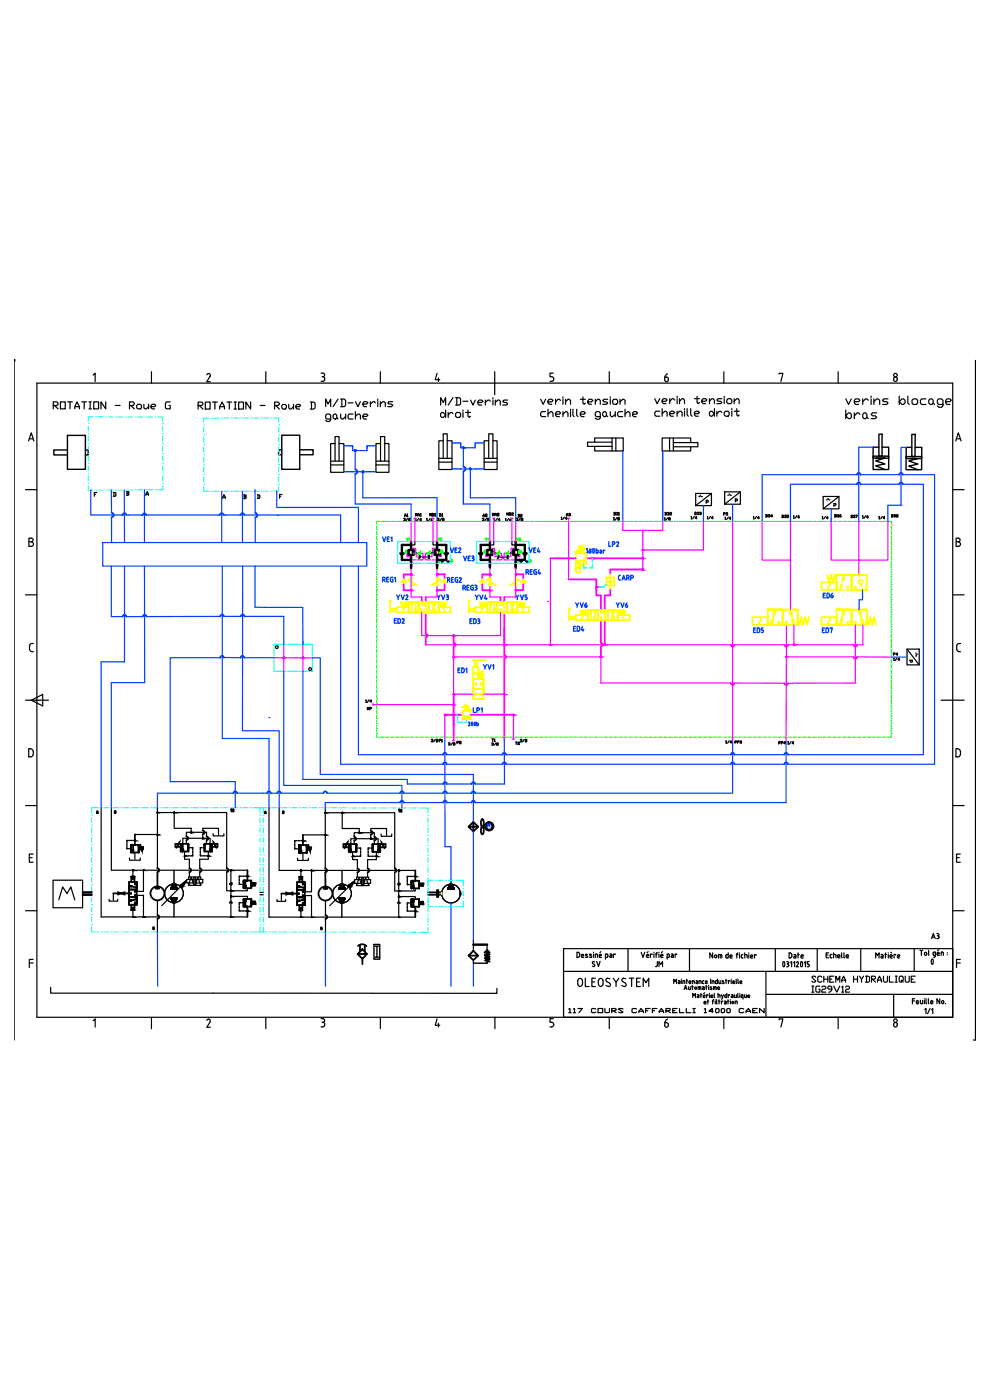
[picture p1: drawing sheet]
<svg xmlns="http://www.w3.org/2000/svg" width="210mm" height="297mm" viewBox="0 0 210 297" stroke-linecap="round" stroke-linejoin="round" font-family="sans-serif">
<g fill="none" stroke="#000" stroke-width=".25">
<path d="M3 76.4v144.2M19.8 79.6l.4-.4v1.7M32.1 78.9v2.4M43.9 79.5a.38 .38 0 0 1 .5-.2 .38 .38 0 0 1 .2 .5l-.7 1.2h.7M56.4 78.9v2.4M68.1 79.2h.4a.38 .38 0 0 1 .4 .3 .38 .38 0 0 1-.4 .4M68.3 79.9h.2M68.5 79.9a.5 .5 0 0 1 .4 .5 .5 .5 0 0 1-.4 .5h-.4M80.7 78.9v2.4M92.7 79.2l-.4 1.4h1M104.9 78.9v4.8M117.3 79.2h-.6v.7l.5 .1 .2 .3"/>
<path d="M129.2 78.9v2.4M141.6 79.3l-.4 .3-.1 .4M153.5 78.9v2.4M165.3 79.4v-.2h.8l-.5 1.7M177.8 78.9v2.4M206.9 76.4v144.2h-.4M6 93.6l.6-1.8 .6 1.8M6.2 93.1h.8M7.8 81.3h194.3v134.5h-194.3zM70.1 98.6h2.8M70.1 97.8h2.8M71.1 94.1h-1v6.1h2.8v-6.1h-1"/>
<path d="M71.1 97.8v-5.2h.8v5.2M79.8 98.6h2.7M79.8 97.8h2.7M80.7 94.1h-.9v6.1h2.7v-6.1h-.9M80.7 97.8v-5.2h.9v5.2M93 80.2v.7M93.1 98h2.8M93.1 97.2h2.8M94 93.5h-.9v6.1h2.8v-6.1h-1M94 97.2v-5.2h.9v5.2M102.7 98h2.7M102.7 97.2h2.7"/>
<path d="M103.7 93.5h-1v6.1h2.7v-6.1h-.8M103.7 97.2v-5.2h.9v5.2M117.4 80.5l-.2 .3-.5 .1M117.5 80.3v.2M126.1 93.8v-.9h6.1v2.8h-6.1v-1M129.8 93.8h-5.2v.9h5.2M129.8 92.9v2.8M130.6 92.9v2.8M141 80h.4a.44 .44 0 0 1 .3 .6 .44 .44 0 0 1-.6 .2zM189.6 80.2a.42 .42 0 0 1 .6-.1 .42 .42 0 0 1 0 .6 .42 .42 0 0 1-.6 0zM202.7 93.6l.6-1.8 .6 1.8M202.9 93.1h.8"/>
<path d="M5.4 103.9h2.4M6.1 114.9h.5a.38 .38 0 0 0 .4-.4 .38 .38 0 0 0-.4-.3h-.5v1.7h.5a.47 .47 0 0 0 .5-.5 .47 .47 0 0 0-.5-.4M202.1 103.9h2.4M202.8 114.9h.5a.38 .38 0 0 0 .4-.4 .38 .38 0 0 0-.4-.3h-.5v1.7h.5a.47 .47 0 0 0 .4-.5 .47 .47 0 0 0-.4-.4M5.4 126.2h2.4M6.3 136.9v.9M6.3 137.8l.1 .2 .3 .2M6.7 138.3h.4M7.1 136.5l-.6 .1-.2 .3M202.1 126.2h2.4M202.9 136.9v.9M203 137.8v.2l.4 .2"/>
<path d="M203.4 138.3h.3M203.7 136.5l-.5 .1-.2 .3M5.4 148.5h4.9M6.5 158.8h-.4v1.8l.7-.1 .2-.4M6.5 158.9h.3l.2 .5M6.6 148.5l2.5-1.2v2.5zM7.1 159.4v.7M199.6 148.5h4.9M203.2 158.9h.3l.2 .5M203.2 158.8h-.4v1.8l.7-.1 .2-.4M203.7 159.4v.7M5.4 170.9h2.4"/>
<path d="M202.1 170.9h2.4M5.4 193.2h2.4M6.2 181.9h.6M7 181.2h-.8v1.7h.8M197.6 199.1l.4-1.1 .4 1.1M197.7 198.8h.5M198.7 198h.3M198.7 199.1h.3M199 198.1l.2 .2-.4 .2M199 198.5l.2 .2M199.2 198.9l-.2 .2M199.2 198.7v.2"/>
<path d="M202.1 193.2h2.4M202.9 181.9h.6M203.7 181.2h-.8v1.7h.8M6.2 204.3h.8M7 203.5h-.8v1.8M19.8 216.5l.4-.4v1.8M32.1 215.8v2.4M43.9 216.5a.38 .38 0 0 1 .5-.3 .38 .38 0 0 1 .2 .6l-.7 1.1h.7M56.4 215.8v2.4M68.1 216.1h.4a.38 .38 0 0 1 .4 .4 .38 .38 0 0 1-.4 .4M68.3 216.9h.2M68.5 216.9a.5 .5 0 0 1 .4 .5 .5 .5 0 0 1-.4 .4h-.4"/>
<path d="M80.7 215.8v2.4M92.7 216.1l-.4 1.4h1M93 217.1v.8M105 215.8v2.4M117.3 216.1h-.6v.8h.5l.2 .3M117.4 217.5l-.2 .3h-.5M117.5 217.2v.3M119.5 201.2h82.6v14.6h-82.6zM119.5 206.1h82.6M120.6 214.1l.3-.2v.9M120.6 214.8h.6M121.6 214.1l.3-.2v.9"/>
<path d="M121.6 214.8h.5M122.5 208v.8M122.6 213.9h.9l-.7 .9M122.6 208a.47 .47 0 0 1 .5-.4 .47 .47 0 0 1 .4 .4M122.6 208.8a.47 .47 0 0 0 .5 .4 .47 .47 0 0 0 .4-.4M122.6 202h-.2v1.1h.2M122.6 202.1l.3 .2M122.9 202.8l-.3 .3M123 202.3v.5M123.6 208v.8M123.8 202.6l-.1-.1h-.3v.4l.4 .2M123.8 202.6v.2h-.4"/>
<path d="M124.2 207.5v1.8h.8M124.6 202.9v.2l-.4-.1M124.6 202.5l-.4 .1 .4 .2M125.1 202.6l.3 .2M125.4 202.9l.1 .2-.5-.1M125.5 202.5l-.4-.1v.2M125.6 208.3h.5M125.6 204.9l.4 .2M125.7 204.4l.4 .2M125.9 202v.1M125.9 202.4v.7M126.1 204.6l.1 .2-.2 .2"/>
<path d="M126.2 204.1h-.5l.1 .3M126.3 203.1v-.7l.4 .1v.6M126.3 207.5h-.7v1.8h.7M126.4 214.1l-.3-.2-.6 .2v.6l.2 .1 .7-.1M126.6 204l.4 1.1 .3-1.1M126.9 213.9h.9v.9h-.9zM126.9 208v.8M127 208a.47 .47 0 0 1 .4-.4 .47 .47 0 0 1 .5 .4v.8a.49 .49 0 0 1-.5 .4 .49 .49 0 0 1-.4-.4M127.5 201.9l-.3 .2M127.5 202.6v-.1h-.3l-.1 .4 .5 .2M127.6 202.6l-.5 .1M128.3 213.9v.8l.3 .1 .7-.1v-.8"/>
<path d="M128.4 203.1l.5-.1v-.5l-.5-.1v1.1M128.5 209.1l.6 .1M128.9 207.5a.38 .38 0 0 0-.4 .3 .38 .38 0 0 0 .2 .4l.6 .3M128.9 207.6l.5 .1M129.2 215.8v2.4M129.3 208.6a.38 .38 0 0 1 .2 .4 .38 .38 0 0 1-.4 .3M129.4 202.4l.3 .1 .1 .6h-.4l.1-.3M129.5 202.7h.3M129.7 214.4h.8l.2-.3-1-.2v.9M130 214.4l.7 .4M130.1 207.5l.6 .9 .6-.9M130.5 202.5v-.1h-.4v.7"/>
<path d="M130.7 208.4v.9M131.9 209.1l.6 .1M132.2 214.1l-.3-.2-.7 .2 1 .6-.3 .1-.7-.1M132.3 207.6l.4 .1M132.3 207.5a.38 .38 0 0 0-.4 .3 .38 .38 0 0 0 .2 .4l.6 .3M132.6 208.6a.38 .38 0 0 1 .2 .4 .38 .38 0 0 1-.3 .3M133.2 201.2v4.9M133.5 207.5h.9M134 207.5v1.8M135 214.1l-.2-.2-.7 .2v.6l.2 .1 .7-.1M135 208.3h.6M135.5 214.8v-.3l.5-.6 .5 .6v.3"/>
<path d="M135.5 214.5h1M135.8 207.5h-.8v1.8h.8M136 202l.4 1.1 .4-1.1M136.4 209.3v-1.8l.6 1 .6-1v1.8M136.9 214.4h.5M137.5 201.9l-.3 .2M137.6 202.6l-.2-.2-.3 .2 .1 .5h.4M137.6 202.6l-.5 .1M137.9 213.9h-1v.9M138.3 202.5v-.1h-.3v.7M138.4 214.4h.4M138.7 202v.1"/>
<path d="M138.7 202.4v.7M139.1 202.4h.3M139.4 213.9h-1v.9M139.4 202.1l-.2 .2v.8M139.4 204v.8l-.3 .3M139.8 205.1v-1.1l.4 .6 .3-.6v1.1M139.8 202v.1M139.8 202.4v.7M139.8 214.8v-.3l.5-.6 .5 .6v.3M139.8 214.5h1M140.2 202.6v.5h.4M140.2 202.6l.2-.2 .2 .3h-.4"/>
<path d="M140.5 201.9l-.2 .2M141 217h.4a.44 .44 0 0 1 .3 .6 .44 .44 0 0 1-.6 .1zM141.3 214.4h.7l.2-.3-.9-.2v.9M141.5 214.4l.7 .4M141.5 203.1l.4-.1v-.5l-.4-.1v1.1M141.6 216.2l-.4 .3-.1 .4M142.4 202.4l.4 .1v.6h-.4l.1-.3M142.5 202.7h.3M142.7 214.4h.5M142.9 208.7v-1l.3 .5 .3-.5v1M143.5 202.5v-.1h-.3v.7M143.6 213.9h-.9v.9h.9"/>
<path d="M143.9 208l.3 .2v.5h-.2M144.1 213.9v.9h1M144.2 208.4h-.3l.1 .2M144.5 207.7v.1M144.5 208v.7M144.9 208.7v-.7l.3 .1v.6M145.1 209.9l.3-.9 .3 .9M145.2 209.7h.4M145.5 208h.4M145.6 213.9v.9h.9M145.7 207.7v1M146 209.3l.1 .6h.3v-.6"/>
<path d="M146.2 208.2l.1 .4M146.2 208.2l.2-.1 .2 .3h-.4M146.3 201.2v4.9M146.3 208.7h.3M146.7 209.3h.4M146.8 209v.9M146.9 208.7v-.7l.3 .1 .1 .6M146.9 211.6v-.9l.3 .5 .3-.5v.9M147 214.8h.5M147 213.9h.5M147.2 213.9v.9M147.4 209.5v.2"/>
<path d="M147.4 209.5l.2-.1 .1 .1v.3l-.3-.1M147.7 208l.3 .2v.5h-.3M147.9 211l.3 .1v.5h-.3l.1-.2M148 208.4h-.4l.1 .2M148 211.3h.2M148.1 209.9v-.6l.5 .1 .1 .5M148.3 208.7v-.7l.4 .1v.6M148.4 209.3v.6M148.5 211h.4M148.7 210.7v.9M149 209.3l.3 .1 .1 .5h-.4l.1-.2M149.1 209.6h.3"/>
<path d="M149.2 211.2v.4h.4M149.2 211.2l.2-.1 .2 .2h-.4M149.3 208l-.3 .2 .1 .4 .2 .1M149.3 212.6v.2M149.4 214.1l.2-.2v.9M149.4 214.8h.5M149.4 212.6l.2-.2 .1 .2M149.4 212.8l.4 .2M149.5 210.6l-.2 .2M149.7 209.3h.3M149.8 212.6l-.5 .1M149.8 208.7h.2"/>
<path d="M149.8 209v.9M150 208.2l-.3-.1-.1 .4 .2 .1M150 208.2v.2h-.4M150.1 212.4h.3M150.2 212.1v.9M150.2 211.1l-.3-.1v.6M150.3 209v.1M150.3 209.3v.6M150.5 210.7v.1M150.5 211v.6M150.7 209.5l.3 .2M150.7 209.4h.2"/>
<path d="M150.7 207.7v1M150.7 209.4v.1M150.8 211.2v.3M150.8 211.2l.2-.1 .2 .2h-.4M150.8 211.5l.4 .1M150.9 209.7l.1 .2h-.4M151 208.7v-.7l.4 .1 .1 .6M151.1 212.4h.3M151.2 202.1v1.1l-.6-1.1v1.1M151.3 214.5h-.9l.7-.6v.9M151.3 209.9v-.6l.6 .1v.5M151.4 212.1l-.2 .2v.7"/>
<path d="M151.5 210.7v.8M151.5 202.8v.2M151.5 211.5l.1 .1M151.6 202.8l.1-.2h.3l.1 .4-.3 .2-.2-.2M151.6 209.3v.6M151.7 212.1h.1M151.7 212.4v.6M151.8 214.1l.2-.2 .5 .2v.6l-.2 .1-.5-.1zM152 212.1l.1 .9M152.2 207.7v1l-.4-.1v-.5l.4-.1M152.3 211l.4 .1v.5M152.3 210.7v.9"/>
<path d="M152.4 203.2v-.7l.7 .1v.6M152.4 212.4h.3M152.4 209.9h.2M152.5 208v.6l.4 .1v-.7M152.5 212.1v.9M152.6 209.5l-.2-.2-.2 .2 .2 .4M152.6 209.5v.1h-.4M152.8 202.5v.7M153 214.1l.2-.2 .5 .2v.6l-.2 .1-.5-.1zM153 211l.2 .6M153.2 208.3l.4 .2-.4 .1M153.3 212.5l-.3-.1v.6"/>
<path d="M153.5 211l-.3 1h-.2M153.5 208.1h-.2v.1M153.5 215.8v2.4M153.7 212.4h.3v.6l-.3-.1 .1-.2M153.8 212.7h.2M153.9 208h.3M154 207.7v1M154.2 210.7v.9h-.4v-.5l.4-.1M154.2 214.1l.2-.2 .5 .2v.6l-.3 .1-.4-.1zM154.3 212.4h.3M154.4 212.1v.9M154.5 202.1v1.1h-.5v-.6l.5-.1"/>
<path d="M154.8 211.1l-.3-.1v.6M154.8 208.1v-.1h-.3v.7M154.9 212.1h.1M154.9 212.4v.6M155.1 207.7v.1M155.1 208v.7M155.1 211l.3 .1 .1 .5h-.4l.1-.2M155.2 211.3h.3M155.3 202.8l-.1-.2h-.3l-.1 .5 .5 .1M155.3 202.8l-.5 .1M155.4 208.4h.4l-.1-.3-.3 .1 .2 .4M155.6 208.7h.2"/>
<path d="M155.6 212.6l-.3-.1v.3l.1 .1 .2-.1M155.7 212.6v.2M155.8 211v.6h.4v-.6M156 213v-.6h.3l.1 .6M156.2 207.7v.9M156.2 202.5h.3M156.3 202.4v.8M156.5 210.7l.1 .9M156.5 207.7v.8M156.5 202.2l-.2 .2M156.6 208.5l.1 .1M156.9 202.1v.1"/>
<path d="M156.9 202.5v.7M156.9 210.7v.1M156.9 211v.6M157 208.2l.1 .4M157 208.2l.2-.1 .1 .3h-.3M157.1 208.7h.2M157.6 202.5l-.3 .2v.5h.3M157.6 211.6h-.3v-.5l.3-.1v1M157.8 214.1l-.3-.2-.7 .2v.6l.3 .1 .7-.1M157.9 211l.1 .6h.3v-.6M158 202.5l.4 .1 .1 .6M158 202.1v1.1"/>
<path d="M158.2 214.8v-.3l.5-.6 .5 .6v.3M158.2 214.5h1M158.6 211.2v.3M158.7 211.2l.1-.1 .2 .1M158.7 211.5l.3 .1M158.8 202.1v.1M158.8 202.5v.7M159 211.2l-.4 .1M159.2 202.8l.1 .4h.4M159.3 202.8l.2-.2 .2 .3h-.5M159.7 214.4h.4M160.4 202.6v-.1h-.3v.7"/>
<path d="M160.6 213.9h-.9v.9h.9M162.1 213.9v.9l-1-.9v.9M162.5 206.1v9.7M162.5 210.9h39.6M164.5 201.2v4.9M165.3 216.3v-.2h.8l-.5 1.8M166.1 204.1h.2M166.1 205h.2M166.1 204.1l-.1 .4 .1 .5M166.4 204.1l.1 .4-.1 .5M166.9 204h.2M166.9 205.1h.2"/>
<path d="M167.1 204l.2 .3-.3 .2M167.1 204.5l.2 .3M167.3 204.8l-.2 .3M167.3 204.8h.1M167.6 202.1h-.2v1.1h.4l.1-.3 .1-.4-.4-.3M167.7 204.3l.2-.3v1.1M168.3 204.3l.3-.3v1.1M168.4 202.5l.4 .1v.6h-.4l.1-.3M168.5 202.9h.3M169 204.2l.2-.2 .1 .4M169.2 202.5h.3M169.3 202.1v1.1"/>
<path d="M169.4 204.4l-.5 .7h.5M169.9 204.1h.2M169.9 205h.2M169.9 204.1l-.1 .4 .1 .5M169.9 202.7l.1 .5h.4M170 202.7l.2-.2 .2 .4h-.5M170.1 204.1l.2 .4-.2 .5M170.6 204.3l.3-.3v1.1M171.2 205.1h.2M171.4 204.5l.3 .3M171.7 204.8l-.3 .3M171.7 204h-.5v.5h.2"/>
<path d="M171.7 204.8h.1M172.2 209.2h.4M172.2 210.5h.4M172.4 209.2v1.3M173.1 207.3l-.3-.2h-.4l-.2 .2 .9 .8-.3 .3h-.4l-.2-.3M173.3 201.2v4.9M173.9 209.2h-.6l-.2 .2v.9l.2 .2h.6v-.7h-.2M174.3 207.3l-.2-.2h-.4l-.2 .2v.8l.2 .3h.4l.2-.3M174.3 209.4l.2-.2h.5l.2 .2-.2 .4h-.5l-.2 .3v.4h.9M174.7 207.1v1.3M174.7 207.7h.9M175.3 202.6h.3"/>
<path d="M175.6 207.1v1.3M175.8 202.1h-.5v1.1h.5M176 207.7h.4M176.4 209.8h-.6l-.2-.2 .2-.4h.4l.2 .2v.7l-.4 .4h-.2M176.5 202.5l-.4 .2 .1 .4 .3 .1M176.8 202.5h.5v.7M176.8 202.1v1.1M176.9 207.1h-.9v1.3h.9M176.9 209.2l.6 1.3 .6-1.3M177.3 208.4v-1.3l.4 .8 .4-.8v1.3M177.7 202.7v.3M177.7 202.7l.2-.2 .2 .2"/>
<path d="M177.7 203l.5 .2M177.8 215.8v2.4M178.2 202.7v.2h-.5M178.5 202.1v1M178.6 208.4v-.5l.3-.8 .5 .8v.5M178.6 209.4l.2-.2v1.3M178.6 207.9h.8M178.6 210.5h.3M178.6 203.1v.1M179 202.1v1M179.1 203.1v.1M179.4 209.4l.2-.2h.4l.2 .2-.2 .4h-.4l-.2 .3v.4h.8"/>
<path d="M180 202.7l-.3-.2-.2 .2 .1 .4 .4 .1M180 202.7v.2h-.5M181.1 207.7h.8M181.1 207.1v1.3M181.9 207.1v1.3M182.3 207.1l.4 .6v.7M182.6 201.2v4.9M183.2 207.1l-.5 .6M183.6 207.1h.6l.2 .2v.8l-.2 .3h-.6M183.8 207.1v1.3M184.9 207.7h.6l.2-.4-.2-.2h-.6v1.3M185.1 207.7l.6 .7"/>
<path d="M185.8 203.2v-1.1l.3 .6 .4-.6v1.1M186.1 208.4v-.5l.5-.8 .4 .8v.5M186.1 207.9h.9M186.9 202.5h.4v.7l-.4-.1v-.2h.4M187.4 207.1v1l.2 .3h.4l.3-.3v-1M187.7 202.5h.3M187.8 202.1v1.1M188.4 202.1v.1M188.4 202.5v.7M188.7 207.1v1.3h.8M188.9 202l.2 .2M189.2 202.7v-.1h-.3l-.1 .4 .5 .2"/>
<path d="M189.3 202.7v.2h-.5M189.6 210.9v4.9M189.6 217.1a.42 .42 0 0 1 .6 0 .42 .42 0 0 1 0 .6 .42 .42 0 0 1-.6 0zM189.9 208.4h.4M189.9 207.1h.4M190 202.6v-.1h-.4v.7M190.1 207.1v1.3M190.4 202.7v.4l.4 .1M190.4 202.7l.2-.2 .2 .4h-.4M191.2 207.9l.2 .2-.2 .3-.5-.3v-.8l.3-.2h.4l.2 .2v.6l-.2 .2 .2 .3M192 207.1v1l.2 .3h.5l.2-.3v-1M193.3 207.7h.4"/>
<path d="M193.5 212.3h.5M193.9 201.2v4.9M194 211.9h-.5v1M194.1 207.1h-.8v1.3h.8M194.4 212.6h.5l-.1-.3h-.3l-.1 .5 .5 .1M195.2 201.6h.5M195.2 212.2l.1 .7h.4v-.7M195.4 201.6v1.1M196.1 211.9h.1M196.1 212.2v.7M196.2 214.2l.2-.3v1.1M196.4 211.9v.9"/>
<path d="M196.5 212.8v.1M196.5 202.2v-.1h-.3l-.1 .4 .2 .2 .2-.2M196.6 202.2v.3M196.9 211.9l.2 1M197 201.6l.1 1M197.3 213.9l-.5 1.1M197.4 212.5v.3M197.4 212.5l.2-.2 .3 .2M197.4 212.8l.5 .1M197.6 214.2l.3-.3v1.1M197.6 203.5l-.1 .5 .1 .5M197.7 203.5a.59 .59 0 0 1 .2 1h-.2"/>
<path d="M197.9 212.5v.1h-.5M198.4 202.7l-.4-.1v-.6h.4v.9l-.1 .1-.3 .1M198.8 202.3h.5l-.1-.2h-.3l-.1 .4 .5 .2M199.1 201.5l-.2 .2M199.3 211.9v1l-.6-1v1M199.6 202.7v-.7h.4l.1 .7M199.7 212.5v.2M199.8 212.5l.2-.2 .2 .2-.1 .4h-.3v-.2M200.6 212.9h.1M201 202.1h.1M201 202.5v.1M202.9 204.3h.8"/>
<path d="M203.7 203.5h-.8v1.8"/>
<circle cx="189.9" cy="79.6" r=".38"/>
<circle cx="189.9" cy="216.5" r=".38"/>
</g>
<path d="M103.9 119.2v1.3" fill="none" stroke="#000" stroke-width=".51"/>
<path d="M120.6 110.1v.5M132.1 112.5h8.5" fill="none" stroke="#f0f" stroke-width=".25"/>
<g fill="none" stroke="#003fff" stroke-width=".25">
<path d="M74.8 95.6h3M75.3 95.6h.1M75.3 95.6v4M97.7 95h3.1M97.7 99.5h3.1M98.3 95h.1M98.3 95v4M99.7 99.5h.1M99.8 99.6v6h9.6v5M74.8 100.1h3M75.3 100.6v6.3M77 100.1h.1"/>
<path d="M77 100.1v5.5M98.3 106.9h5.6"/>
</g>
<path d="M72.9 94.6h1.9v1M79.8 94.6h-2v1M95.9 94h1.8v1M95.9 99.5h1.8M98.3 100v6.9M100.8 99.5h1.9M102.7 94h-1.9v1M72.9 100.1h1.9M77.8 100.1h2" fill="none" stroke="#003fff" stroke-width=".3"/>
<path d="M132.1 110.6v1.9" fill="none" stroke="#f0f" stroke-width=".3"/>
<g fill="#003fff" stroke="#003fff" stroke-width=".21">
<path d="M75.3 95.4l.1 .1z"/>
<path d="M75.2 95.5h.2z"/>
<path d="M75.3 95.5h.1z"/>
<path d="M75.2 95.5h.3z"/>
<path d="M75.2 95.5l.3 .1z"/>
<path d="M75.2 95.6h.3z"/>
<path d="M75.2 95.6l.3 .1z"/>
<path d="M75.2 95.7h.3z"/>
<path d="M75.2 95.7h.2z"/>
<path d="M75.2 95.7l.2 .1z"/>
<path d="M75.3 95.8h.1z"/>
<path d="M76.9 99.9h.1z"/>
<path d="M76.9 99.9l.2 .1z"/>
<path d="M76.8 100h.3z"/>
<path d="M76.9 100h.2z"/>
<path d="M76.8 100l.3 .1z"/>
<path d="M76.8 100.1h.3z"/>
<path d="M76.8 100.1l.3 .1z"/>
<path d="M76.8 100.2h.3z"/>
<path d="M76.9 100.2h.1z"/>
<path d="M76.9 100.2h.2z"/>
<path d="M98.2 94.8h.1z"/>
<path d="M98.2 94.8l.2 .1z"/>
<path d="M98.2 94.9h.2z"/>
<path d="M98.1 94.9h.3z"/>
<path d="M98.1 94.9l.4 .1z"/>
<path d="M98.1 95h.3z"/>
<path d="M98.1 95h.4z"/>
<path d="M98.1 95l.3 .1z"/>
<path d="M98.1 95.1h.3z"/>
<path d="M98.2 95.1h.2z"/>
<path d="M98.2 95.1h.1z"/>
<path d="M98.2 95.1l.1 .1z"/>
<path d="M99.6 99.3h.2z"/>
<path d="M99.7 99.3h.1z"/>
<path d="M99.6 99.3l.3 .1z"/>
<path d="M99.6 99.4h.3z"/>
<path d="M99.6 99.4l.3 .1z"/>
<path d="M99.6 99.5h.3z"/>
<path d="M99.6 99.5l.3 .1z"/>
<path d="M99.6 99.6h.3z"/>
<path d="M99.6 99.6h.2z"/>
</g>
<path d="M75.3 99.6a.47 .47 0 0 1 .5 .5 .47 .47 0 0 1-.5 .4M98.3 99a.47 .47 0 0 1 .5 .5 .47 .47 0 0 1-.5 .4" fill="none" stroke="#003fff" stroke-width=".38"/>
<path d="M128.6 122.5v1.7M130.3 122.5v1.7" fill="none" stroke="#ff0" stroke-width=".38"/>
<circle cx="129.4" cy="123.4" r=".3" fill="#ff0"/>
<path d="M120.7 129.3v2.4M120.7 130.8h1.4M120.7 131.3h1.4M123.1 129.4l.3 1.1M123.6 129.4l.3 1.1M124.7 130.5h-2.6v1.1h2.6M131 131.6h2.6M131 130.5h2.6M131 129.4l.3 1.1" fill="none" stroke="#ff0" stroke-width=".38"/>
<g fill="none" stroke="#00f" stroke-width=".25">
<path d="M121.7 133.3h.3M122.1 132.9h-.4v1h.4M122.1 127.9l.3 .5 .4-.5M122.4 132.9l.5 .1 .1 .6-.2 .3h-.4zM122.4 128.4v.5M123.1 127.9l.3 1 .3-1M123.5 132.9l-.2 .7h.6M123.7 133.4v.5M124.1 128.3l.4 .1-.1 .4h-.3zM124.4 127.9l-.3 .4M130.7 127.9l.4 .5 .3-.5M131.1 128.4v.5"/>
<path d="M131.7 127.9l.3 1 .4-1M132.9 128.4l.2 .1M132.9 128.3h-.2v.3M133 127.9l-.3 .4M133.1 128.6l-.2 .3-.2-.3"/>
</g>
<path d="M127.5 131.6v4.8M127.5 137.2v2.2M128.3 131.6v5.2" fill="none" stroke="#f0f" stroke-width=".38"/>
<circle cx="120.7" cy="129.1" r=".21" fill="#ff0"/>
<g fill="none" stroke="#ff0" stroke-width=".38">
<path d="M122.2 119.5h2.2h-.6M122.2 119.5h.5M122.4 119l.7-.1v.2zM122.7 117.3h-.5v2.2M123.8 115.7l-1.1 .3 1.1 .2-1.1 .3 1.1 .3-1.1 .3 1.7 .2h-2.2h2.2v2.2M123.9 118.6v.4h-.8M124.6 116.3l-2 .5M123.6 129.4l-.2 1.1M123.8 130.5l-.6 1.1M124.7 129.4h2.1h-.5M124.7 129.4l-.3 1.1-.2-1.1-.3 1.1M124.7 129.4v2.2h1.1"/>
<path d="M124.7 129.4h1.1M125.3 129.4l.2 .7h-.3zM125.3 130.1v1.5M126 130.9h.3l-.1 .7zM126.2 129.4v1.5M126.3 131.6h.5h-2.1h2.1M126.8 131.6h2.1h-2.1h1.1M126.8 131.6v-2.2v2.2M127.3 130.9h.3M127.5 129.4v.6h.8v-.6M127.5 130.9v.7M127.9 129.4h-1.1h2.1"/>
<path d="M128.3 130v1.6M128.6 124.2h1.7M128.6 122.5h1.7M128.9 129.4v2.2v-2.2M128.9 131.6h2.1h-2.1M128.9 129.4h2.1h-.4M129 131.6h.4M129 129.4h.4M129 123.4l.4 .4 .5-.4M129.4 121.9v1.2M129.4 123.8v1M129.6 129.4l.5 1.5"/>
<path d="M130 131l.3-.1 .1 .7zM130.1 130l-.5 1.6M130.4 129.4l-.1 .7-.3-.1zM130.6 131.6h.4M131 129.4v2.2v-1.1M131.9 130.5l.6 1.1M132.7 129.4l-.3 1.1-.3-1.1-.2 1.1-.3-1.1-.3 1.1M133.6 130.5v1.1"/>
</g>
<path d="M116.7 118.4h5.5M124.4 118.4h11.9M120.6 122.9h5.9v2.2M126.5 124.8v1.5h1v3.1M129.4 124.2v2.1h-1.1v3.1M136.2 120.8h-6.8v1.1" fill="none" stroke="#f0f" stroke-width=".38"/>
<g fill="#ff0" stroke="#ff0" stroke-width=".21">
<path d="M126 130.9h.3l-.1 .7z"/>
<path d="M125.3 129.4l.2 .7h-.3z"/>
<path d="M130.4 129.4l-.1 .6h-.3z"/>
<path d="M130.1 130h.2z"/>
<path d="M130 130h.3z"/>
<path d="M130.1 130.9h.2z"/>
<path d="M130 131h.3l.1 .6z"/>
<path d="M130 131h.3z"/>
<path d="M130.1 130.9l.2 .1z"/>
<path d="M122.4 119l.7-.1v.1z"/>
<path d="M122.4 119h.7v.1z"/>
<path d="M122 117l.6-.2v.2z"/>
</g>
<path d="M123.8 119.5v1h.7M125.7 119.7v.8h-.7M125.7 118.4v.8M126.5 124.5h.6M128.1 124.4l-.9 .1M128.3 124.3l-.1 .1M128.4 124.2h-.1M128.5 124.1l-.1 .1M128.6 123.9l-.1 .1" fill="none" stroke="#0ff" stroke-width=".3"/>
<path d="M126.5 124.5h.1" fill="none" stroke="#f0f" stroke-width=".21"/>
<g fill="#f0f" stroke="#f0f" stroke-width=".21">
<path d="M126.4 124.4h.2z"/>
<path d="M126.4 124.4l.2 .1z"/>
<path d="M126.4 124.5h.2z"/>
<path d="M126.4 124.5l.2 .1z"/>
<path d="M126.4 124.6h.2z"/>
<path d="M125.6 118.3h.2z"/>
<path d="M125.6 118.3l.2 .1z"/>
<path d="M125.6 118.4h.2z"/>
<path d="M125.6 118.4l.2 .1z"/>
<path d="M125.6 118.5h.2z"/>
<path d="M125.6 118.5l.2 .1z"/>
<path d="M125.6 118.6h.1z"/>
<path d="M125.6 118.6h.2z"/>
</g>
<g fill="none" stroke="#00f" stroke-width=".25">
<path d="M124.4 116.6l.2-.2v.9M131.2 122.3v.5M131.2 122.8l.2 .2M131.4 123.1h.2M131.4 122h.2M131.4 122.1l-.2 .2M131.9 123.1l.4-1.1 .3 1.1M132 122.8h.5M133.2 122h-.3v1.1M133.2 122.1l.2 .1v.3l-.5 .1M133.3 122.6l.2 .5M134.1 122.1l.2 .1v.3l-.5 .1"/>
<path d="M134.1 122h-.3v1.1"/>
</g>
<path d="M125.7 118.4h.1" fill="none" stroke="#f0f" stroke-width=".25"/>
<circle cx="125.1" cy="116.6" r=".21" fill="#00f"/>
<g fill="none" stroke="#00f" stroke-width=".25">
<path d="M125.8 116.4h.2M125.8 117.3h.2M125.8 116.4v.9M126 116.4v.9M126.4 116.4v.9h.4v-.5l-.4-.1M127.2 116.7l.4 .2v.4h-.2M127.4 117h.2M127.4 117l-.2 .2 .2 .1M128.3 116.8l-.3-.1v.6M83.6 131.7h.4M84.1 131.2h-.5v1h.5M84.1 126.2l.3 .5 .3-.5"/>
<path d="M84.4 131.2l.5 .2 .1 .5-.2 .3h-.4zM84.4 126.7v.5M85.1 126.2l.3 1 .4-1M85.3 131.4l.2-.2 .2 .2-.4 .8h.5M86.1 126.4l.3-.2 .1 .4M86.5 126.6l-.4 .6h.4M92.7 126.2l.3 .5 .4-.5M93 126.7v.5M93.7 126.2l.3 1 .4-1M94.7 126.2l.4 .1v.1l-.2 .3M94.8 126.7h.1M94.9 126.7l.2 .3v.1l-.4 .1"/>
<circle cx="125.1" cy="117.1" r=".25"/>
</g>
<g fill="#f0f" stroke="#f0f" stroke-width=".21">
<path d="M136.3 118.3h.1z"/>
<path d="M136.3 118.3l.1 .1z"/>
<path d="M136.2 118.4h.2z"/>
<path d="M136.2 118.4h.3z"/>
<path d="M136.2 118.4l.3 .1z"/>
<path d="M136.2 118.5h.3z"/>
<path d="M136.2 118.5h.2z"/>
<path d="M136.2 118.5l.2 .1z"/>
<path d="M136.2 118.6h.2z"/>
<path d="M136.3 118.6h.1z"/>
<path d="M136.3 120.7h.1z"/>
<path d="M136.2 120.7h.2z"/>
<path d="M136.2 120.7h.3z"/>
<path d="M136.2 120.7l.3 .1z"/>
<path d="M136.2 120.8h.3z"/>
<path d="M136.2 120.8l.3 .1z"/>
<path d="M136.2 120.9h.3z"/>
<path d="M136.2 120.9h.2z"/>
<path d="M136.3 120.9h.1z"/>
<path d="M96.1 149.3h.2z"/>
<path d="M96.1 149.3l.2 .1z"/>
<path d="M96.1 149.4h.2z"/>
<path d="M96 149.4h.3z"/>
<path d="M96 149.4l.3 .1z"/>
<path d="M96 149.5h.3z"/>
<path d="M96.1 149.5l.2 .1z"/>
<path d="M96.1 149.6h.2z"/>
</g>
<path d="M136.3 118.4h.1M136.3 120.8h.1" fill="none" stroke="#f0f" stroke-width=".25"/>
<path d="M82.7 127.6v2.4M82.7 129.2h1.5M82.7 129.7h1.5M85 127.7l.3 1.1M85.6 127.7l.3 1.1M86.7 128.8h-2.5v1.1h2.5M93 129.9h2.6M93 128.8h2.6M93 127.7l.3 1.1" fill="none" stroke="#ff0" stroke-width=".38"/>
<path d="M90.3 129.9v4.5M90.3 135.2v1.6" fill="none" stroke="#f0f" stroke-width=".38"/>
<circle cx="82.7" cy="127.4" r=".21" fill="#ff0"/>
<g fill="none" stroke="#ff0" stroke-width=".38">
<path d="M85.6 127.7l-.3 1.1M85.8 128.8l-.5 1.1M86.7 127.7h2.1h-.5M86.7 127.7l-.3 1.1-.3-1.1-.2 1.1M86.7 127.7v2.2h1.1M86.7 127.7h1.1M87.3 127.7l.2 .7h-.3zM87.3 128.4v1.5M88 129.2h.3l-.1 .7zM88.2 127.7v1.5M88.3 129.9h.5h-2.1h2.1M88.8 129.9h2.1h-2.1h1.1"/>
<path d="M88.8 129.9v-2.2v2.2M89.3 129.3h.3M89.4 127.7v.6h.9M89.4 129.3v.6M89.9 127.7h-1.1h2.1M90.3 127.7v2.2M90.9 127.7v2.2v-2.2M90.9 129.9h2.1h-2.1M90.9 127.7h2.1h-.4M91 129.9h.5M91 127.7h.5M91.6 127.7l.6 1.6"/>
<path d="M92 129.3l.3-.1 .1 .7zM92.2 128.3l-.6 1.6M92.4 127.7l-.1 .7-.3-.1zM92.6 129.9h.4M93 127.7v2.2v-1.1M93.9 128.8l.6 1.1M94.7 127.7l-.3 1.1-.3-1.1-.3 1.1-.2-1.1-.3 1.1M95.6 128.8v1.1M99.4 127.6v2.4M99.4 129.2h1.4M99.4 129.7h1.4M101.8 127.7l.2 1.1"/>
<path d="M102.3 127.7l.3 1.1M103.4 128.8h-2.6v1.1h2.6M109.7 129.9h2.6M109.7 128.8h2.6M109.7 127.7l.3 1.1"/>
</g>
<path d="M89.4 126.7v1M90.3 126.7v1M107 129.9v6.5" fill="none" stroke="#f0f" stroke-width=".38"/>
<g fill="#ff0" stroke="#ff0" stroke-width=".21">
<path d="M88 129.2h.3l-.1 .7z"/>
<path d="M87.3 127.7l.2 .7h-.3z"/>
<path d="M92.4 127.7l-.1 .6h-.3z"/>
<path d="M92.2 128.3l.1 .1z"/>
<path d="M92 128.3h.3z"/>
<path d="M92.2 129.3l.1-.1z"/>
<path d="M92 129.3h.3l.1 .6z"/>
<path d="M92 129.3h.3z"/>
<path d="M92.2 129.3h.1z"/>
</g>
<path d="M100.8 126.2l.3 .5 .4-.5M101.1 126.7v.5M101.8 126.2l.3 1 .3-1M103 126.2l-.2 .8h.5M103.2 126.8v.4M109.4 126.2l.3 .5 .4-.5M109.7 126.7v.5M110.4 126.2l.3 1 .3-1M111.8 126.2h-.4v.5h.3l.1 .3-.1 .1-.3 .1" fill="none" stroke="#00f" stroke-width=".25"/>
<circle cx="99.4" cy="127.4" r=".21" fill="#ff0"/>
<g fill="none" stroke="#ff0" stroke-width=".38">
<path d="M102.3 127.7l-.3 1.1M102.5 128.8l-.6 1.1M103.4 127.7h2.1h-.6M103.4 127.7l-.3 1.1-.2-1.1-.3 1.1M103.4 127.7v2.2h1.1M103.4 127.7h1.1M104 127.7l.2 .7h-.3zM104 128.4v1.5M104.7 129.2h.3l-.1 .7zM104.9 127.7v1.5M104.9 129.9h.6h-2.1h2.1M105.5 129.9h2.1h-2.1h1.1"/>
<path d="M105.5 129.9v-2.2v2.2M106 129.3h.3M106.2 127.7v.6h.8M106.2 129.3v.6M106.6 127.7h-1.1h2.1M107 127.7v2.2M107.6 127.7v2.2v-2.2M107.6 129.9h2.1h-2.1M107.6 127.7h2.1h-.4M107.7 129.9h.5M107.7 127.7h.5M108.2 127.7l.6 1.6"/>
<path d="M108.7 129.3l.3-.1 .1 .7zM108.8 128.3l-.6 1.6M109.1 127.7l-.1 .7-.3-.1zM109.1 122.6a1.35 1.35 0 0 1 0 1.6M109.3 129.9h.4M109.7 122.6a1.35 1.35 0 0 0 0 1.6M109.7 127.7v2.2v-1.1M110.1 123l-1.4 .9M110.7 128.8l.5 1.1M111 122.9l.6 .6M111.4 127.7l-.3 1.1-.3-1.1-.3 1.1-.2-1.1-.3 1.1M112.3 128.8v1.1"/>
</g>
<path d="M96.2 134.8v1.6M96.2 137.2v2.7M106.2 126.7v1M107 126.7v1M107 133.3v5.6M107 139.8v17M111 121.8v1.1" fill="none" stroke="#f0f" stroke-width=".38"/>
<g fill="#ff0" stroke="#ff0" stroke-width=".21">
<path d="M104.7 129.2h.3l-.1 .7z"/>
<path d="M104 127.7l.2 .7h-.3z"/>
<path d="M109.1 127.7l-.1 .6h-.3z"/>
<path d="M108.8 128.3l.2 .1z"/>
<path d="M108.7 128.3h.3z"/>
<path d="M108.8 129.3l.2-.1z"/>
<path d="M108.7 129.3h.3l.1 .6z"/>
<path d="M108.7 129.3h.3z"/>
<path d="M108.8 129.3h.2z"/>
<path d="M108.3 124.1l.4-.4 .2 .2z"/>
</g>
<path d="M142 92.9v2.8M142.8 93.9h5.2v.9h-5.2M142.8 92.9v2.8M146.5 93.9v-1h-6v2.8h6v-.9" fill="none" stroke="#000" stroke-width=".25"/>
<path d="M140.6 95.7v14.9" fill="none" stroke="#003fff" stroke-width=".3"/>
<path d="M120.3 109.9h.6M120.6 109.9v.2M89.4 129.9v4.9h16.8v-4.9M90.3 136.8h38M96.2 139.9v17.2M96.2 139.4h31.3" fill="none" stroke="#f0f" stroke-width=".25"/>
<path d="M97.1 142.2h.4M97.6 141.7h-.5v1h.5M97.9 141.7l.5 .2 .1 .5-.2 .3h-.4zM98.8 141.9l.2-.2v1" fill="none" stroke="#00f" stroke-width=".25"/>
<circle cx="111" cy="123.5" r=".38" fill="#ff0"/>
<path d="M85.6 122.9l-.6 .6M86.5 123l1.4 .9M86.9 122.6a1.35 1.35 0 0 1 0 1.6M87.5 122.6a1.35 1.35 0 0 0 0 1.6M111 122.9l-.6 .6" fill="none" stroke="#ff0" stroke-width=".38"/>
<path d="M109.4 125.2h.1M109.4 121.8h.1" fill="none" stroke="#f0f" stroke-width=".25"/>
<g fill="#f0f" stroke="#f0f" stroke-width=".21">
<path d="M109.3 125.1h.2z"/>
<path d="M109.3 125.1h.3z"/>
<path d="M109.3 125.1l.3 .1z"/>
<path d="M109.3 125.2h.3z"/>
<path d="M109.3 125.2l.3 .1z"/>
<path d="M109.3 125.3h.2z"/>
<path d="M109.3 125.3h.3z"/>
<path d="M109.3 121.7h.2z"/>
<path d="M109.3 121.7l.3 .1z"/>
<path d="M109.3 121.8h.3z"/>
<path d="M109.3 121.8l.3 .1z"/>
<path d="M109.3 121.9h.3z"/>
<path d="M109.3 121.9h.2z"/>
<path d="M109.3 121.9l.2 .1z"/>
<path d="M109.3 122h.2z"/>
</g>
<path d="M85.6 121.9v1M109.4 121.8h1.6M111 123.9v1.3h-1.6" fill="none" stroke="#f0f" stroke-width=".38"/>
<path d="M87.9 123.7l.5 .5-.6-.3z" fill="#ff0" stroke="#ff0" stroke-width=".21"/>
<circle cx="85.6" cy="123.5" r=".38" fill="#ff0"/>
<path d="M85.6 122.9l.6 .6M102.3 122.9l-.6 .6M103.2 123l1.4 .9M103.7 122.6a1.35 1.35 0 0 1 0 1.6M104.2 122.6a1.35 1.35 0 0 0 0 1.6" fill="none" stroke="#ff0" stroke-width=".38"/>
<path d="M87.2 121.9h.1M87.2 120.2v6.5h2.2M87.2 125.2h.1M92.7 120.2v6.5h-2.4M103.9 120.5v6.2h2.3M109.4 120.5v6.2h-2.4" fill="none" stroke="#f0f" stroke-width=".25"/>
<g fill="#f0f" stroke="#f0f" stroke-width=".21">
<path d="M87.2 125.1h.1z"/>
<path d="M87.1 125.1h.2z"/>
<path d="M87.1 125.1l.3 .1z"/>
<path d="M87.1 125.2h.3z"/>
<path d="M87.1 125.2l.3 .1z"/>
<path d="M87.1 125.3h.2z"/>
<path d="M87.1 125.3h.3z"/>
<path d="M87.2 125.3h.1z"/>
<path d="M87.2 121.7h.1z"/>
<path d="M87.1 121.7h.2z"/>
<path d="M87.1 121.7l.2 .1z"/>
<path d="M87.1 121.8h.2z"/>
<path d="M87.1 121.8h.3z"/>
<path d="M87.1 121.8l.3 .1z"/>
<path d="M87.1 121.9h.3z"/>
<path d="M87.1 121.9h.2z"/>
<path d="M87.1 121.9l.2 .1z"/>
<path d="M87.1 122h.2z"/>
<path d="M87.2 122h.1z"/>
</g>
<path d="M85.6 123.9v1.3h1.6M85.6 121.9h1.6M102.3 121.9v1" fill="none" stroke="#f0f" stroke-width=".38"/>
<path d="M109.4 119.2v1.3" fill="none" stroke="#000" stroke-width=".51"/>
<path d="M104.6 123.7l.5 .5-.6-.3z" fill="#ff0" stroke="#ff0" stroke-width=".21"/>
<circle cx="102.3" cy="123.5" r=".38" fill="#ff0"/>
<path d="M92.4 122.6a1.35 1.35 0 0 1 0 1.6M93 122.6a1.35 1.35 0 0 0 0 1.6M93.4 123l-1.4 .9M94.3 122.9l.6 .6M102.3 122.9l.6 .6" fill="none" stroke="#ff0" stroke-width=".38"/>
<path d="M103.9 125.2h.1M103.9 121.9h.1" fill="none" stroke="#f0f" stroke-width=".25"/>
<g fill="#f0f" stroke="#f0f" stroke-width=".21">
<path d="M103.9 125.1h.1z"/>
<path d="M103.8 125.1h.2z"/>
<path d="M103.8 125.1l.2 .1z"/>
<path d="M103.8 125.2h.2z"/>
<path d="M103.8 125.2l.2 .1z"/>
<path d="M103.8 125.3h.2z"/>
<path d="M103.9 125.3h.1z"/>
<path d="M103.8 121.7h.2z"/>
<path d="M103.8 121.7l.2 .1z"/>
<path d="M103.8 121.8h.2z"/>
<path d="M103.8 121.8l.2 .1z"/>
<path d="M103.8 121.9h.2z"/>
<path d="M103.8 121.9l.2 .1z"/>
<path d="M103.8 122h.2z"/>
</g>
<path d="M94.3 121.8v1.1M102.3 123.9v1.3h1.6M102.3 121.9h1.6" fill="none" stroke="#f0f" stroke-width=".38"/>
<circle cx="94.3" cy="123.5" r=".38" fill="#ff0"/>
<path d="M94.3 122.9l-.6 .6M98 150l1.5 .4M98.1 150.8h1.7h-1.7M98.5 151.7v.4h.6M98.5 149.5l.9 .2-.9 .2 .9 .3-.9 .2 .9 .2-1.3 .2v1.7h1.7v-1.7h-.4M99.1 152l.5 .1-.5 .1z" fill="none" stroke="#ff0" stroke-width=".38"/>
<g fill="none" stroke="#f0f" stroke-width=".25">
<path d="M86.7 117.6h-.4v.5h.6l.3-.4M87.2 116.7l.4-.4h.6v.7h-.4M87.2 118.8h1M87.2 110.6v4.4M87.8 117.4h.8M87.8 109.9h.5M88 109.9v5M88.3 117.4v.7h.6M88.9 117.4h.8v.7h-.6M89.7 118.1l.7 .7h1M90.2 118.1l-.7 .7h-1M90.2 118.1h.6"/>
<path d="M91.1 117.4h-.9v.7M91.3 117.4h.9M91.6 109.9h.5M91.6 117.4v.7h-.5M91.7 118.8h1M91.9 109.9v5M92.7 116.7l-.3-.4h-.7v.7h.5M92.7 110.6v4.3M93.3 117.6h.3v.5h-.6l-.3-.4M103.4 117.6h-.4v.5h.5l.4-.4M103.9 116.7l.4-.4h.6v.7h-.5M103.9 118.8h1"/>
<path d="M103.9 110.6v4.4M104.4 117.4h.9M104.5 109.9h.5M104.7 109.9v5M105 117.4v.7h.5M105.6 117.4h.8v.7h-.5M106.4 118.1l.7 .7h1M106.9 118.1l-.7 .7h-1M106.9 118.1h.5M107.7 117.4h-.8v.7M108.1 117.4h.8M108.3 117.4v.7h-.5"/>
<path d="M108.3 109.9h.5M108.4 118.8h1M108.6 109.9v5M109.4 116.7l-.4-.4h-.6v.7h.5M109.4 110.6v4.3M109.9 117.6h.4v.5h-.5l-.4-.4M120.6 110.6v12.3M136.3 116.7h.1M136.3 112.5v8.3M140.6 110.6v1.9M92.7 125.2h.1M92.7 121.8h.1"/>
<path d="M116.2 127.6h.1M79.1 149.5h17.1M79.1 149.2v.4"/>
</g>
<g fill="#f0f" stroke="#f0f" stroke-width=".21">
<path d="M92.7 125l.1 .1z"/>
<path d="M92.6 125.1h.2z"/>
<path d="M92.7 125.1h.1z"/>
<path d="M92.6 125.1l.2 .1z"/>
<path d="M92.6 125.2h.2z"/>
<path d="M92.6 125.2l.2 .1z"/>
<path d="M92.6 125.3h.2z"/>
<path d="M92.7 125.3h.1z"/>
<path d="M92.7 121.7h.1z"/>
<path d="M92.6 121.7h.2z"/>
<path d="M92.6 121.7l.2 .1z"/>
<path d="M92.6 121.8h.3z"/>
<path d="M92.6 121.8l.3 .1z"/>
<path d="M92.6 121.9h.3z"/>
<path d="M92.6 121.9h.2z"/>
<path d="M92.6 121.9l.2 .1z"/>
<path d="M92.7 122h.1z"/>
<path d="M136.3 116.5h.1z"/>
<path d="M136.2 116.5h.2z"/>
<path d="M136.2 116.5l.2 .1z"/>
<path d="M136.2 116.6h.3z"/>
<path d="M136.2 116.6l.3 .1z"/>
<path d="M136.2 116.7h.3z"/>
<path d="M136.2 116.7l.2 .1z"/>
<path d="M136.2 116.8h.2z"/>
<path d="M136.3 116.8h.1z"/>
<path d="M96.1 134.7h.2z"/>
<path d="M96.1 134.7l.2 .1z"/>
<path d="M96 134.8h.3z"/>
<path d="M96.1 134.8h.2z"/>
<path d="M96 134.8l.3 .1z"/>
<path d="M96 134.9h.3z"/>
<path d="M96.1 134.9h.2z"/>
<path d="M96.1 134.9l.2 .1z"/>
<path d="M96.1 135h.2z"/>
<path d="M96.1 151.5h.2z"/>
<path d="M96.1 151.5l.2 .1z"/>
<path d="M96.1 151.6h.2z"/>
<path d="M96.1 151.6l.2 .1z"/>
<path d="M96.1 151.7h.2z"/>
<path d="M96.1 151.7l.2 .1z"/>
<path d="M96.1 151.8h.2z"/>
<path d="M97.1 151.5h.1z"/>
<path d="M97.1 151.5l.1 .1z"/>
<path d="M97.1 151.6h.1z"/>
<path d="M97 151.6h.2z"/>
<path d="M97 151.6l.2 .1z"/>
<path d="M97 151.7h.2z"/>
<path d="M97.1 151.7h.1z"/>
<path d="M97.1 151.7l.1 .1z"/>
<path d="M106.9 136.6h.2z"/>
<path d="M106.9 136.6l.2 .1z"/>
<path d="M106.8 136.7h.3z"/>
<path d="M106.9 136.7h.2z"/>
<path d="M106.8 136.7l.3 .1z"/>
<path d="M106.8 136.8h.3z"/>
<path d="M106.8 136.8l.3 .1z"/>
<path d="M106.8 136.9h.3z"/>
<path d="M106.9 136.9h.2z"/>
</g>
<path d="M90.3 134.4a.38 .38 0 0 1 .4 .4 .38 .38 0 0 1-.4 .4M92.7 121.8h1.6M94.3 123.9v1.3h-1.6M96.2 136.4a.38 .38 0 0 1 .4 .4 .38 .38 0 0 1-.4 .4M127.5 136.4a.38 .38 0 0 1 .3 .4 .38 .38 0 0 1-.3 .4M96.2 147.1v9M96.3 151.6h1.8M99.8 151.6h7.3" fill="none" stroke="#f0f" stroke-width=".38"/>
<g fill="#ff0" stroke="#ff0" stroke-width=".21">
<path d="M91.5 124.2l.5-.5 .1 .2z"/>
<path d="M99.1 152l.5 .1z"/>
<path d="M99.1 152.1h.5l-.5 .1z"/>
<path d="M99.5 150.3l.5 .2h-.5z"/>
</g>
<g fill="none" stroke="#000" stroke-width=".25">
<path d="M85.6 110h.4l-.2 .2M85.9 110.2v.3l-.3-.1M86.5 109.9l-.4 .6M86.8 110.2v-.3l.2 .2-.3 .3 .2 .1v-.3M87.2 118.8v.4M88 114.9v.7h-.8M88.1 110.1l.1-.2v.6M88.1 110.5h.2M88.8 109.9l-.3 .6M89 118.1h.1M89.4 110.3h-.4l.3-.4v.6M90.5 110.1l.1-.1v.5"/>
<path d="M90.5 110.5h.2M90.9 118.1h.1M91.2 110l-.3 .5M91.7 110.4h-.3l.2-.4v.5M91.9 114.9v.7h.8M92.7 118.8v.4M92.8 110h.3l-.1 .2M93 110.2v.3l-.2-.1M93.6 119.1h.5M93.7 109.9l-.4 .6M93.8 119.1v.4M93.9 110.2v-.3l.3 .2-.4 .3 .3 .1v-.3"/>
<path d="M94.8 119.1h.6M95.1 119.1v.4M102.3 110h.4l-.2 .2M102.6 110.2v.3l-.3-.1M103.2 109.9l-.3 .6M103.5 110.2v-.3l.2 .2-.3 .3 .2 .1v-.3M103.9 118.8v.4M104.7 114.9v.7h-.7M104.8 110.1l.1-.2v.6M104.8 110.5h.2M105.5 109.9l-.3 .6M105.7 118.1h.1"/>
<path d="M106 110.3h-.3l.3-.4v.6M107.2 110.1l.1-.1v.5M107.2 110.5h.2M107.6 118.1h.1M107.9 110l-.3 .5M108.5 110.4h-.4l.3-.4v.5M108.6 114.9v.7h.8M109.4 118.8v.4M109.5 110h.3l-.1 .2M109.8 110.2v.3l-.3-.1M110.3 119.1h.5M110.4 109.9l-.4 .6"/>
<path d="M110.5 119.1v.4M110.6 110.2v-.3l.3 .2-.4 .3 .3 .1v-.3M111.5 119.1h.6M111.8 119.1v.4M119 109.8l.1-.1v.5M119 110.2h.2M119.7 109.7l-.3 .5M120.3 110h-.4l.3-.3v.5M130.2 109.8h.1v.5M130.2 110.3h.1M130.9 109.8l-.4 .5M131.1 110v-.2h.3l-.3 .3v.2l.3-.1-.1-.2"/>
<path d="M141 109.9v-.1v.5M141 110.3h.1M141.7 109.8l-.4 .5M141.9 110.1v-.3l.3 .2-.3 .2 .2 .1v-.2M77.6 148.5h.1v.5M77.6 149h.2M78.3 148.5l-.4 .5M78.8 148.8h-.4l.3-.3v.5M95.1 157.6h.4l-.2 .2M95.4 157.8v.3l-.3-.1M96 157.6l-.3 .5M96.3 157.8v-.2h.2l-.3 .3 .1 .2 .2-.1-.1-.2"/>
<path d="M104.3 157.7l.3-.1v.2l-.1 .1M104.6 157.9v.2l-.3-.1M105.2 157.6l-.3 .5M105.4 157.9v-.3l.3 .2-.3 .2 .2 .1v-.2"/>
</g>
<path d="M132.1 95.7v14.9M75.3 106.9h11.9v3.7M77 105.6h15.7v5M103.9 106.9v3.7" fill="none" stroke="#003fff" stroke-width=".25"/>
<g fill="none" stroke="#000" stroke-width=".51">
<path d="M84.9 117.4l.4 .3 .3-.3M85.3 117.7v1.1h1.9v-1.1M86.7 116.7h1.1v1h-1.1zM87.2 115.6h-1.9v1.6M87.2 114.9v1.8M87.2 119.2v1.3M87.6 116.8v.6M88.9 117.9l.2 .2-.2 .3M91 117.9l-.2 .2 .2 .3M92.2 116.7h1.1v1h-1.1zM92.4 116.8v.6M92.7 117.7v1.1h2v-1.1"/>
<path d="M92.7 115.6h2v1.6M92.7 114.9v1.8M94.3 117.4l.4 .3 .3-.3M101.6 117.4l.4 .3 .4-.3M102 117.7v1.1h1.9v-1.1M103.4 116.7h1v1h-1zM103.9 114.9v1.8M103.9 119.2v1M103.9 115.6h-1.9v1.6M104.3 116.8v.6M105.6 117.9l.3 .2-.3 .3M107.7 117.9l-.3 .2 .3 .3"/>
<path d="M108.9 116.7h1v1h-1zM109 116.8v.6M109.4 114.9v1.8M109.4 117.7v1.1h1.9v-1.1M109.4 119.2v1M109.4 115.6h1.9v1.6M111 117.4l.3 .3 .4-.3M92.7 120.2v-1v1.3"/>
</g>
<g fill="none" stroke="#0f0" stroke-width=".25">
<path d="M85.9 117l.1 .4 .1-.7 .2 .7 .2-.7 .2 .7M86.2 114.1l.2 .5 .2-.5M86.7 114.2l.1-.1v.5M88.6 117.2h.7M88.6 117.5h.7M89.3 116.8l-.6 1.1M90.6 117.2h.7M90.6 117.5h.7M91.2 116.8l-.6 1.1M92.9 114.1l.2 .5 .2-.5M93.3 118.9a.21 .21 0 0 0-.3-.1 .21 .21 0 0 0 0 .4 .21 .21 0 0 0 .3-.1M93.3 118.8v.4"/>
<path d="M93.4 114.3l.1-.2 .3 .1-.4 .4h.4M94 117l-.1 .4-.1-.7-.2 .7-.2-.7-.1 .7M95.7 118.9a.2 .2 0 0 1 .3 0 .2 .2 0 0 1-.1 .3l-.2-.1M95.7 118.6v.6M102.6 117l.1 .4 .2-.7 .1 .7 .2-.7 .2 .7M102.9 114.1l.2 .5 .2-.5M103.4 114.2l.1-.1v.5M105.3 117.2h.8M105.3 117.5h.8M106 116.8l-.6 1.1M107.3 117.2h.7M107.3 117.5h.7"/>
<path d="M107.9 116.8l-.6 1.1M109.6 114.1l.2 .5 .2-.5M110 118.9a.21 .21 0 0 0-.3-.1 .21 .21 0 0 0 0 .4 .21 .21 0 0 0 .3-.1M110 118.8v.4M110.1 114.3l.1-.2 .2 .1-.3 .4h.4M110.7 117v.4l-.3-.7-.1 .7-.2-.7-.2 .7M112.3 118.9l.3-.1 .1 .2-.1 .2-.3-.1M112.3 118.6v.6"/>
</g>
<path d="M87.2 118.8l.1 .1zM109.4 118.8l.1 .1z" fill="#000" stroke="#000" stroke-width=".21"/>
<g fill="none" stroke="#0ff" stroke-width=".25">
<path d="M84.4 117.6v1.9h2.3M84.4 117.1v.2M86.7 114.9h-2.3v1.9M86.9 114.9h.3M86.9 119.5h.3M87.5 114.9h2M87.5 119.5h2M89.9 114.9h.2M89.9 119.5h.2M90.4 114.9h2.1M90.4 119.5h2.1M92.7 114.9h.3"/>
<path d="M92.7 119.5h.3M93.3 114.9h2.2v1.9M95.5 117.6v1.9h-2.2M95.5 117.1v.2M101.1 117.6v1.9h2.2M101.1 117.1v.2M103.3 114.9h-2.2v1.9M103.7 114.9h.2M103.7 119.5h.2M104.2 114.9h2.1M104.2 119.5h2.1M106.5 114.9h.3"/>
<path d="M106.5 119.5h.3M107.1 114.9h2M107.1 119.5h2M109.5 114.9h.2M109.5 119.5h.2M110 114.9h2.2v1.9M112.2 117.6v1.9h-2.2M112.2 117.1v.2"/>
</g>
<g fill="#000">
<circle cx="85.3" cy="117.4" r=".25"/>
<circle cx="94.7" cy="117.4" r=".25"/>
<circle cx="102" cy="117.4" r=".25"/>
<circle cx="111.3" cy="117.4" r=".25"/>
</g>
<g fill="#0f0" stroke="#0f0" stroke-width=".21">
<path d="M104.2 117.3l.1 .3z"/>
<path d="M106 116.8l-.1 .3z"/>
<path d="M109 117.3v.3z"/>
<path d="M107.9 116.8v.3z"/>
<path d="M87.5 117.3l.1 .3z"/>
<path d="M89.3 116.8l-.1 .3z"/>
<path d="M92.3 117.3h.1v.3z"/>
<path d="M91.2 116.8l-.1 .3z"/>
</g>
<g fill="none" stroke="#0f0" stroke-width=".21">
<path d="M79.9 111.4h.1M79.9 112.4h.1M79.9 113.4h.1M79.9 114.5h.1M79.9 115.6h.1M79.9 116.6h.1M79.9 117.7h.1M79.9 118.7h.1M79.9 119.8h.1M79.9 111.6v.5M79.9 112.7v.5M79.9 113.7v.6"/>
<path d="M79.9 114.8v.5M79.9 115.8v.6M79.9 116.9v.5M79.9 117.9v.6M79.9 119v.5M80.6 110.6h-.7v.5M80.8 110.6h.1M81.1 110.6h.5M81.9 110.6h.1M82.1 110.6h.5M82.9 110.6h.1M83.2 110.6h.5"/>
<path d="M84 110.6h.1M84.2 110.6h.5M85 110.6h.1M85.3 110.6h.5M86.1 110.6h.1M86.4 110.6h.5M87.1 110.6h.1M87.4 110.6h.5M88.2 110.6h.1M88.4 110.6h.6M89.2 110.6h.1M89.5 110.6h.5"/>
<path d="M90.3 110.6h.1M90.5 110.6h.6M91.3 110.6h.1M91.6 110.6h.5M92.4 110.6h.1M92.7 110.6h.5M93.5 110.6h.1M93.7 110.6h.5M94.5 110.6h.1M94.8 110.6h.5M95.5 110.6h.1M95.8 110.6h.5"/>
<path d="M96.6 110.6h.1M96.9 110.6h.5M97.7 110.6h.1M97.9 110.6h.6M98.7 110.6h.1M99 110.6h.5M99.8 110.6h.1M100 110.6h.6M100.8 110.6h.1M101.1 110.6h.5M101.9 110.6h.1M102.1 110.6h.6"/>
<path d="M102.9 110.6h.1M103.2 110.6h.5M104 110.6h.1M104.3 110.6h.5M105 110.6h.1M105.3 110.6h.5M106.1 110.6h.1M106.4 110.6h.5M107.1 110.6h.1M107.4 110.6h.5M108.2 110.6h.1M108.5 110.6h.5"/>
<path d="M109.3 110.6h.1M109.5 110.6h.6M110.3 110.6h.1M110.6 110.6h.5M111.4 110.6h.1M111.6 110.6h.5M112.4 110.6h.1M112.7 110.6h.5M113.5 110.6h.1M113.7 110.6h.6M114.5 110.6h.1M114.8 110.6h.5"/>
<path d="M115.6 110.6h.1M115.9 110.6h.5M116.6 110.6h.1M116.9 110.6h.5M117.7 110.6h.1M117.9 110.6h.6M118.7 110.6h.1M119 110.6h.5M119.8 110.6h.1M120.1 110.6h.5M120.9 110.6h.1M121.1 110.6h.6"/>
<path d="M121.9 110.6h.1M122.2 110.6h.5M123 110.6h.1M123.2 110.6h.5M124 110.6h.1M124.3 110.6h.5M125 110.6h.1M125.3 110.6h.6M126.1 110.6h.1M126.4 110.6h.5M127.2 110.6h.1M127.4 110.6h.6"/>
<path d="M128.2 110.6h.1M128.5 110.6h.5M129.3 110.6h.1M129.5 110.6h.6M130.3 110.6h.1M130.6 110.6h.5M131.4 110.6h.1M131.7 110.6h.5M132.5 110.6h.1M132.7 110.6h.5M133.5 110.6h.1M133.8 110.6h.5"/>
<path d="M134.6 110.6h.1M134.8 110.6h.5M135.6 110.6h.1M135.9 110.6h.5M136.6 110.6h.1M136.9 110.6h.6M137.7 110.6h.1M138 110.6h.5M138.8 110.6h.1M139 110.6h.6M139.8 110.6h.1M140.1 110.6h.5"/>
<path d="M140.9 110.6h.1M141.1 110.6h.6M141.9 110.6h.1M142.2 110.6h.5M143 110.6h.1M143.3 110.6h.5M144.1 110.6h.1M144.3 110.6h.5M145.1 110.6h.1M145.4 110.6h.5M146.1 110.6h.1M146.4 110.6h.5"/>
<path d="M147.2 110.6h.1M147.4 110.6h.6M148.2 110.6h.1M148.5 110.6h.5M149.3 110.6h.1M149.6 110.6h.5M150.4 110.6h.1M150.6 110.6h.6M151.4 110.6h.1M151.7 110.6h.5M152.5 110.6h.1M152.7 110.6h.5"/>
<path d="M153.5 110.6h.1M153.8 110.6h.5M154.6 110.6h.1M154.8 110.6h.6M155.6 110.6h.1M155.9 110.6h.5M156.7 110.6h.1M157 110.6h.5M157.7 110.6h.1M158 110.6h.5M158.8 110.6h.1M159 110.6h.6"/>
<path d="M159.8 110.6h.1M160.1 110.6h.5M160.9 110.6h.1M161.2 110.6h.5M162 110.6h.1M162.2 110.6h.5M163 110.6h.1M163.3 110.6h.5M164.1 110.6h.1M164.3 110.6h.5M165.1 110.6h.1M165.4 110.6h.5"/>
<path d="M166.2 110.6h.1M166.4 110.6h.6M167.2 110.6h.1M167.5 110.6h.5M168.3 110.6h.1M168.5 110.6h.6M169.3 110.6h.1M169.6 110.6h.5M170.4 110.6h.1M170.6 110.6h.6M171.4 110.6h.1M171.7 110.6h.5"/>
<path d="M172.5 110.6h.1M172.8 110.6h.5M173.6 110.6h.1M173.8 110.6h.6M189.1 111.4h.1M189.1 112.4h.1M189.1 113.4h.1M189.1 114.5h.1M189.1 115.6h.1M189.1 116.6h.1M189.1 117.7h.1M189.1 118.7h.1"/>
<path d="M189.1 119.8h.1M189.1 110.6v.5M189.1 111.6v.5M189.1 112.7v.5M189.1 113.7v.6M189.1 114.8v.5M189.1 115.8v.6M189.1 116.9v.5M189.1 117.9v.6M189.1 119v.5M79.9 120.9h.1M79.9 121.9h.1"/>
<path d="M79.9 122.9h.1M79.9 124h.1M79.9 125h.1M79.9 126.1h.1M79.9 127.2h.1M79.9 128.2h.1M79.9 129.3h.1M79.9 130.3h.1M79.9 131.4h.1M79.9 132.4h.1M79.9 133.5h.1M79.9 134.5h.1"/>
<path d="M79.9 135.6h.1M79.9 136.6h.1M79.9 137.7h.1M79.9 138.8h.1M79.9 139.8h.1M79.9 120.1v.5M79.9 121.1v.5M79.9 122.2v.5M79.9 123.2v.5M79.9 124.3v.5M79.9 125.3v.6M79.9 126.4v.5"/>
<path d="M79.9 127.4v.6M79.9 128.5v.5M79.9 129.5v.5M79.9 130.6v.5M79.9 131.7v.5M79.9 132.7v.5M79.9 133.8v.5M79.9 134.8v.5M79.9 135.8v.6M79.9 136.9v.6M79.9 138v.5M79.9 139v.5"/>
<path d="M189.1 120.9h.1M189.1 121.9h.1M189.1 122.9h.1M189.1 124h.1M189.1 125h.1M189.1 126.1h.1M189.1 127.2h.1M189.1 128.2h.1M189.1 129.3h.1M189.1 130.3h.1M189.1 131.4h.1M189.1 132.4h.1"/>
<path d="M189.1 133.5h.1M189.1 134.5h.1M189.1 135.6h.1M189.1 136.6h.1M189.1 137.7h.1M189.1 138.8h.1M189.1 139.8h.1M189.1 120.1v.5M189.1 121.1v.5M189.1 122.2v.5M189.1 123.2v.5M189.1 124.3v.5"/>
<path d="M189.1 125.3v.6M189.1 126.4v.5M189.1 127.4v.6M189.1 128.5v.5M189.1 129.5v.5M189.1 130.6v.5M189.1 131.7v.5M189.1 132.7v.5M189.1 133.8v.5M189.1 134.8v.5M189.1 135.8v.6M189.1 136.9v.6"/>
<path d="M189.1 138v.5M189.1 139v.5M79.9 140.9h.1M79.9 141.9h.1M79.9 143h.1M79.9 144h.1M79.9 145.1h.1M79.9 146.1h.1M79.9 147.2h.1M79.9 148.2h.1M79.9 149.3h.1M79.9 150.4h.1"/>
<path d="M79.9 151.4h.1M79.9 152.4h.1M79.9 153.5h.1M79.9 154.6h.1M79.9 155.6h.1M79.9 140.1v.5M79.9 141.1v.5M79.9 142.2v.5M79.9 143.3v.5M79.9 144.3v.5M79.9 145.3v.6M79.9 146.4v.5"/>
<path d="M79.9 147.4v.6M79.9 148.5v.6M79.9 149.6v.5M79.9 150.6v.5M79.9 151.7v.5M79.9 152.7v.5M79.9 153.8v.5M79.9 154.8v.6M79.9 155.9v.5M80 156.4h.5M80.8 156.4h.1M81 156.4h.6"/>
<path d="M81.8 156.4h.1M82.1 156.4h.5M82.9 156.4h.1M83.1 156.4h.5M83.9 156.4h.1M84.2 156.4h.5M85 156.4h.1M85.3 156.4h.5M86 156.4h.1M86.3 156.4h.5M87.1 156.4h.1M87.4 156.4h.5"/>
<path d="M88.1 156.4h.1M88.4 156.4h.5M89.2 156.4h.1M89.4 156.4h.6M90.2 156.4h.1M90.5 156.4h.6M91.3 156.4h.1M91.6 156.4h.5M92.4 156.4h.1M92.6 156.4h.5M93.4 156.4h.1M93.7 156.4h.5"/>
<path d="M94.5 156.4h.1M94.7 156.4h.5M95.5 156.4h.1M95.8 156.4h.5M96.6 156.4h.1M96.9 156.4h.5M97.6 156.4h.1M97.9 156.4h.5M98.7 156.4h.1M98.9 156.4h.6M99.7 156.4h.1M100 156.4h.5"/>
<path d="M100.8 156.4h.1M101 156.4h.6M101.8 156.4h.1M102.1 156.4h.5M102.9 156.4h.1M103.2 156.4h.5M104 156.4h.1M104.2 156.4h.5M105 156.4h.1M105.3 156.4h.5M106 156.4h.1M106.3 156.4h.5"/>
<path d="M107.1 156.4h.1M107.4 156.4h.5M108.2 156.4h.1M108.4 156.4h.6M109.2 156.4h.1M109.5 156.4h.5M110.3 156.4h.1M110.5 156.4h.6M111.3 156.4h.1M111.6 156.4h.5M112.4 156.4h.1M112.6 156.4h.6"/>
<path d="M113.4 156.4h.1M113.7 156.4h.5M114.5 156.4h.1M114.8 156.4h.5M115.5 156.4h.1M115.8 156.4h.5M116.6 156.4h.1M116.9 156.4h.5M117.6 156.4h.1M117.9 156.4h.5M118.7 156.4h.1M119 156.4h.5"/>
<path d="M119.8 156.4h.1M120 156.4h.6M120.8 156.4h.1M121.1 156.4h.5M121.9 156.4h.1M122.1 156.4h.5M122.9 156.4h.1M123.2 156.4h.5M124 156.4h.1M124.2 156.4h.6M125 156.4h.1M125.3 156.4h.5"/>
<path d="M126.1 156.4h.1M126.4 156.4h.5M127.1 156.4h.1M127.4 156.4h.5M128.2 156.4h.1M128.4 156.4h.6M129.2 156.4h.1M129.5 156.4h.5M130.3 156.4h.1M130.6 156.4h.5M131.4 156.4h.1M131.6 156.4h.6"/>
<path d="M132.4 156.4h.1M132.7 156.4h.5M133.5 156.4h.1M133.7 156.4h.5M134.5 156.4h.1M134.8 156.4h.5M135.5 156.4h.1M135.8 156.4h.5M136.6 156.4h.1M136.9 156.4h.5M137.7 156.4h.1M137.9 156.4h.6"/>
<path d="M138.7 156.4h.1M139 156.4h.5M139.8 156.4h.1M140 156.4h.6M140.8 156.4h.1M141.1 156.4h.5M141.9 156.4h.1M142.1 156.4h.6M143 156.4h.1M143.2 156.4h.5M144 156.4h.1M144.3 156.4h.5"/>
<path d="M145 156.4h.1M145.3 156.4h.5M146.1 156.4h.1M146.4 156.4h.5M147.1 156.4h.1M147.4 156.4h.5M148.2 156.4h.1M148.5 156.4h.5M149.3 156.4h.1M149.5 156.4h.6M150.3 156.4h.1M150.6 156.4h.5"/>
<path d="M151.4 156.4h.1M151.6 156.4h.6M152.4 156.4h.1M152.7 156.4h.5M153.5 156.4h.1M153.7 156.4h.6M154.6 156.4h.1M154.8 156.4h.5M155.6 156.4h.1M155.9 156.4h.5M156.6 156.4h.1M156.9 156.4h.5"/>
<path d="M157.7 156.4h.1M157.9 156.4h.6M158.7 156.4h.1M159 156.4h.5M159.8 156.4h.1M160.1 156.4h.5M160.9 156.4h.1M161.1 156.4h.6M161.9 156.4h.1M162.2 156.4h.5M163 156.4h.1M163.2 156.4h.5"/>
<path d="M164 156.4h.1M164.3 156.4h.5M165.1 156.4h.1M165.3 156.4h.6M166.1 156.4h.1M166.4 156.4h.5M167.2 156.4h.1M167.5 156.4h.5M168.2 156.4h.1M168.5 156.4h.5M169.3 156.4h.1M169.5 156.4h.6"/>
<path d="M170.3 156.4h.1M170.6 156.4h.5M171.4 156.4h.1M171.7 156.4h.5M172.5 156.4h.1M172.7 156.4h.5M173.5 156.4h.1M173.8 156.4h.5M174.6 156.4h.1M174.8 156.4h.5M175.6 156.4h.1M175.9 156.4h.5"/>
<path d="M176.7 156.4h.1M176.9 156.4h.6M177.7 156.4h.1M178 156.4h.5M178.8 156.4h.1M179 156.4h.6M179.8 156.4h.1M180.1 156.4h.5M180.9 156.4h.1M181.1 156.4h.6M181.9 156.4h.1M182.2 156.4h.5"/>
<path d="M183 156.4h.1M183.3 156.4h.5M184.1 156.4h.1M184.3 156.4h.5M185.1 156.4h.1M185.4 156.4h.5M186.1 156.4h.1M186.4 156.4h.5M187.2 156.4h.1M187.5 156.4h.5M188.3 156.4h.1M189.1 140.9h.1"/>
<path d="M189.1 141.9h.1M189.1 143h.1M189.1 144h.1M189.1 145.1h.1M189.1 146.1h.1M189.1 147.2h.1M189.1 148.2h.1M189.1 149.3h.1M189.1 150.4h.1M189.1 151.4h.1M189.1 152.4h.1M189.1 153.5h.1"/>
<path d="M189.1 154.6h.1M189.1 155.6h.1M189.1 140.1v.5M189.1 141.1v.5M189.1 142.2v.5M189.1 143.3v.5M189.1 144.3v.5M189.1 145.3v.6M189.1 146.4v.5M189.1 147.4v.6M189.1 148.5v.6M189.1 149.6v.5"/>
<path d="M189.1 150.6v.5M189.1 151.7v.5M189.1 152.7v.5M189.1 153.8v.5M189.1 154.8v.6M189.1 155.9v.5h-.6"/>
</g>
<path d="M96.2 151.6h.1M97.1 151.6h.1" fill="none" stroke="#f0f" stroke-width=".21"/>
<path d="M97 151.6v.7M97 152.6v.6h.4M97.7 153.2h.5M98.5 153.2h.4M99 152.5v.7" fill="none" stroke="#0ff" stroke-width=".3"/>
<path d="M99.5 153.2l.1 .2M99.5 153.2l-.1 .1M99.7 153.5l-.3 .5h.3M100.2 153.2h-.1l-.1 .3 .1 .4h.1M100.2 153.3v.6M100.6 153.2h.1a.41 .41 0 0 1 0 .7zM101.1 153.2v.8h.2M101.1 153.5h.3l-.1 .4" fill="none" stroke="#00f" stroke-width=".25"/>
<g fill="#f0f" stroke="#f0f" stroke-width=".21">
<path d="M168.4 136.6h.1z"/>
<path d="M168.4 136.6l.1 .1z"/>
<path d="M168.3 136.7h.2z"/>
<path d="M168.3 136.7l.3 .1z"/>
<path d="M168.3 136.8h.3z"/>
<path d="M168.3 136.8h.2z"/>
<path d="M168.3 136.8l.2 .1z"/>
<path d="M168.3 136.9h.2z"/>
<path d="M168.4 136.9h.1z"/>
<path d="M116.7 136.6h.1z"/>
<path d="M116.7 136.6l.2 .1z"/>
<path d="M116.6 136.7h.3z"/>
<path d="M116.7 136.7h.2z"/>
<path d="M116.6 136.7l.3 .1z"/>
<path d="M116.6 136.8h.3z"/>
<path d="M116.6 136.8l.3 .1z"/>
<path d="M116.7 136.9h.1z"/>
<path d="M116.7 136.9h.2z"/>
</g>
<path d="M116.7 118.4v18.4M116.7 136.8h.1M168.4 136.8h.1" fill="none" stroke="#f0f" stroke-width=".25"/>
<path d="M100.3 140.1h2.4M100.4 144.1v-2.6h1.1v2.6M100.6 140.1v1.4M101.1 140.1v1.4M102.6 143l-1.1 .3M102.6 142.4l-1.1 .3" fill="none" stroke="#ff0" stroke-width=".38"/>
<path d="M102.5 141l.4 .5 .3-.5M102.9 141.5v.5M103.5 141l.3 1 .4-1M104.5 141.2l.2-.2v1" fill="none" stroke="#00f" stroke-width=".25"/>
<circle cx="102.9" cy="140.1" r=".21" fill="#ff0"/>
<g fill="none" stroke="#ff0" stroke-width=".38">
<path d="M122.5 119.5h.5v1.9h-.8v-1.9h.8M122.2 120.2l.8 .4M123.3 120.1l-1.4 .7M161.6 130.9l-.7 1.6M163.6 129.3h-.7h3.1h-3.1v3.2v-1.6h-3.3v1.6h3.3M163.6 132.5h-.7h3.1M164.4 129.4l-.8 3.1 .3-.9-.2-.1-.1 1 .4-.9h-.1M164.4 129.3l-.2 1h-.2l.4-1v1h-.2M165.1 131.9h.3M165.2 129.3h4h-.8M165.2 131.9v.6h.8M166 132.5v-3.2v3.2"/>
<path d="M166 132.5h3.2h-.8M166 129.3h.8M166.7 131.9h.3M166.8 131.9v.6h-.8h3.2M167.6 129.3l.2 1h.3l-.5-1v1h.2M167.7 129.4l.7 3.1-.2-.9 .2-.1v1l-.4-.9h.2M169.2 129.3v3.2M171.6 130.9l-.4 1.6-.4-1.6-.4 1.6-.4-1.6-.4 1.6-.4-1.6v1.6M176.3 130.9l-.8 1.6M178.3 129.3h-.8h3.1h-3.1v3.2v-1.6h-3.2v1.6h3.2M178.3 132.5h-.8h3.1M179 129.4l-.7 3.1 .2-.9-.2-.1v1l.4-.9h-.2"/>
<path d="M179.1 129.3l-.3 1h-.2l.5-1-.1 1h-.2M179.7 131.9h.3M179.9 129.3h3.9h-.8M179.9 131.9v.6h.7M180.6 132.5v-3.2v3.2M180.6 132.5h3.2h-.8M180.6 129.3h.8M181.3 131.9h.3M181.4 131.9v.6h-.8h3.2M182 125.1h1.1M182.2 129.3l.3 1h.2l-.5-1 .1 1h.2M182.3 129.4l.7 3.1-.2-.9 .2-.1v1l-.4-.9h.2"/>
<path d="M183.8 132.5v-1.6l.4 1.6 .4-1.6 .4 1.6 .4-1.6 .4 1.6M183.8 129.3v3.2M100.4 146.2v2.1v-2.1v1.1h1.5M100.4 146.2h2.2h-2.2M100.4 145.6v.6v-2.1v2.1M100.4 147.3l.6-.2v.3zM100.4 142.6l1.1 .5M100.4 145.1h.6M101 144.8v.5M101.5 143.3l1.1 .2-1.1 .3 1.1 .3h-2.2v1.1M101.5 142.7l1.1 .3M101.9 147.1l.7 .2-.7 .1z"/>
<path d="M101.9 145.1h.7M101.9 144.9v.5M102.6 147.3v-1.1v2.1M102.6 145.2v-1.1v2.1v-.6M102.6 148.3h-2.2h2.2"/>
</g>
<g fill="#ff0" stroke="#ff0" stroke-width=".21">
<path d="M100.4 147.3l.6-.2v.2z"/>
<path d="M100.4 147.3h.6v.1z"/>
<path d="M101.9 147.1l.7 .2h-.7z"/>
<path d="M101.9 147.3h.7l-.7 .1z"/>
<path d="M123.2 120l.5-.2-.4 .3z"/>
</g>
<g fill="none" stroke="#f0f" stroke-width=".25">
<path d="M149.2 110.6v6.1h-12.9M155.4 110.6v46.9M161.7 110.6v8.2h6M167.7 110.6v18.7M176.3 109.9v8.9h12v-8.2M182.2 110.6v11.4M191.1 107.2h.1M58.1 139.5l8.1 .1M60.2 136.7v5.7M60.2 139.6h.1M64.3 139.6h.1M64.3 136.7v5.7"/>
<path d="M128.3 136.8h.1M128.3 136.8h26.7M155.8 136.8h10.6M166.8 139.4h14.2M166.8 132.5l-.1 24.8M167.2 136.8h13.8M168.4 132.5v4.3M181.4 132.5v12.4M183 132.5v4.3h-1.1M94.4 151.6v5.4M96 157.1h.5M96.2 147.3h4.2"/>
<path d="M96.2 156.1v.7M102.6 147.3h4.4M108.7 156.8h.5M108.9 151.6v5.2"/>
</g>
<g fill="#f0f" stroke="#f0f" stroke-width=".21">
<path d="M96.1 147.2h.2z"/>
<path d="M96.1 147.2l.2 .1z"/>
<path d="M96.1 147.3h.2z"/>
<path d="M96.1 147.3l.2 .1z"/>
<path d="M96.1 147.4h.2z"/>
<path d="M106.9 147.2h.2z"/>
<path d="M106.9 147.2l.2 .1z"/>
<path d="M106.9 147.3h.2z"/>
<path d="M106.9 147.3l.2 .1z"/>
<path d="M106.9 147.4h.2z"/>
<path d="M94.3 151.5h.1z"/>
<path d="M94.3 151.5l.1 .1z"/>
<path d="M94.3 151.6h.1z"/>
<path d="M94.3 151.6h.2z"/>
<path d="M94.3 151.6l.2 .1z"/>
<path d="M94.3 151.7h.1z"/>
<path d="M94.3 151.7h.2z"/>
<path d="M108.8 151.5h.2z"/>
<path d="M108.8 151.5l.2 .1z"/>
<path d="M108.8 151.6h.2z"/>
<path d="M108.8 151.6l.2 .1z"/>
<path d="M108.8 151.7h.2z"/>
<path d="M108.8 151.7l.2 .1z"/>
<path d="M128.2 136.6h.1z"/>
<path d="M128.2 136.6l.1 .1z"/>
<path d="M128.2 136.7h.2z"/>
<path d="M128.1 136.7h.3z"/>
<path d="M128.1 136.7l.3 .1z"/>
<path d="M128.1 136.8h.3z"/>
<path d="M128.1 136.8l.3 .1z"/>
<path d="M128.2 136.9h.1z"/>
<path d="M128.2 136.9h.2z"/>
<path d="M60.1 139.4h.1z"/>
<path d="M60.1 139.4h.2z"/>
<path d="M60.1 139.4l.2 .1z"/>
<path d="M60 139.5h.3z"/>
<path d="M60 139.5h.4z"/>
<path d="M60 139.5l.4 .1z"/>
<path d="M60 139.6h.4z"/>
<path d="M60 139.6h.3z"/>
<path d="M60 139.6l.3 .1z"/>
<path d="M60 139.7h.3z"/>
<path d="M60.1 139.7h.2z"/>
<path d="M60.1 139.7h.1z"/>
<path d="M64.2 139.4h.1z"/>
<path d="M64.1 139.4h.2z"/>
<path d="M64.1 139.4l.3 .1z"/>
<path d="M64.1 139.5h.3z"/>
<path d="M64.1 139.5l.3 .1z"/>
<path d="M64.1 139.6h.3z"/>
<path d="M64.1 139.6l.3 .1z"/>
<path d="M64.1 139.7h.2z"/>
<path d="M64.1 139.7h.3z"/>
<path d="M64.2 139.7h.1z"/>
</g>
<path d="M94.4 151.6h.1M96.2 147.3h.1M107 147.3h.1M108.9 151.6h.1" fill="none" stroke="#f0f" stroke-width=".21"/>
<path d="M107 139a.38 .38 0 0 1 .4 .4 .38 .38 0 0 1-.4 .3M155 136.8a.38 .38 0 0 0 .4 .4 .38 .38 0 0 0 .4-.4M166.4 136.8a.38 .38 0 0 0 .4 .4 .38 .38 0 0 0 .4-.4M181.1 136.8a.38 .38 0 0 0 .3 .4 .38 .38 0 0 0 .4-.4M94.4 151.6h1.8M107.1 151.6h1.8" fill="none" stroke="#f0f" stroke-width=".38"/>
<g fill="none" stroke="#000" stroke-width=".25">
<path d="M11.3 86h.8l.2-.2v-.3l-.2-.2h-.8v1.4M11.6 86l.7 .7M12.8 85.3h1v1.4h-1zM14.3 85.3h1.1M14.9 85.3v1.4M15.9 86.7v-.4l.4-1 .5 1v.4M15.9 86.3h.9M17.4 85.3h1M17.9 85.3v1.4M18.9 85.3h.5M18.9 86.7h.5M19.1 85.3v1.4"/>
<path d="M19.9 85.3h1v1.4h-1zM22.4 85.3v1.4l-1-1.4v1.4M24.5 86h1M27.5 86h.7l.3-.2v-.3l-.3-.2h-.7v1.4M27.7 86l.8 .7M29 86l.2-.2h.6l.2 .2v.5l-.2 .2h-.6l-.2-.2zM30.5 85.8v.7l.3 .2h.2l.5-.4M31.5 85.8v.9M32 86.3h.8l.3-.3-.3-.2h-.5l-.3 .2v.5l.3 .2h.5M36.1 85.3h-.8l-.2 .2v1l.2 .2h.8v-.7h-.2M42 86h.8l.2-.2v-.2l-.2-.3h-.8v1.5M42.3 86l.7 .8"/>
<path d="M43.6 85.3h1v1.5h-1zM45.1 85.3h1M45.6 85.3v1.5M46.6 86.8v-.5l.5-1 .5 1v.5M46.6 86.3h1M48.1 85.3h1M48.6 85.3v1.5M49.7 85.3h.5M49.7 86.8h.5M49.9 85.3v1.5M50.6 85.3h1v1.5h-1zM53.2 85.3v1.5l-1.1-1.5v1.5"/>
<path d="M55.2 86h1M58.2 86h.8l.3-.2v-.2l-.3-.3h-.8v1.5M58.5 86l.8 .8M59.8 86l.2-.2h.5l.2 .2v.5l-.2 .3h-.5l-.2-.3zM61.3 85.8v.7l.2 .3h.3l.5-.5M62.3 85.8v1M62.8 86.3h.7l.3-.3-.3-.2h-.5l-.2 .2v.5l.2 .3h.5M65.8 85.3h.8l.2 .3v.9l-.2 .3h-.8M66.1 85.3v1.5M69.1 86.3v-1.6l.5 1 .5-1v1.6M70.1 88.9h-.8l-.2-.3v-.5l.2-.3h.6l.2 .3v1l-.2 .3h-.6l-.2-.3M70.6 88.1l.3-.3h.3l.3 .3v.5l-.3 .3h-.3l-.3-.3z"/>
<path d="M71.5 88.6l.2 .3M71.7 84.7l-1.1 1.6M72.3 84.7h.7l.3 .3v1l-.3 .3h-.7M72.3 87.8v.8l.2 .3h.3l.5-.6M72.5 84.7v1.6M73.3 87.8v1.1M73.8 85.5h1.1M74.9 87.8h-.8l-.3 .3v.5l.3 .3h.8M75.4 85.2l.5 1.1 .5-1.1M75.4 88.3l.5-.5h.3l.2 .3v.8M75.4 87.3v1.6M77 85.7h.8l.3-.2-.3-.3h-.5l-.3 .3v.5l.3 .3h.5"/>
<path d="M77 88.3h.8l.3-.2-.3-.3h-.5l-.3 .3v.5l.3 .3h.5M78.6 85.2v1.1M79.6 85.5l-.2-.3h-.3l-.5 .5M80.1 84.7v.3M80.1 85.2v1.1M80.7 85.7l.5-.5h.3l.2 .3v.8M80.7 85.2v1.1M83.3 85.2h-.8l-.3 .3 .3 .2h.6l.2 .3-.2 .3h-.9M93.5 85.9v-1.5l.5 1 .5-1v1.5M93.5 87.8l.2-.3h.3l.5 .5-.5 .6h-.3l-.2-.3zM94.5 87v1.6M95.1 87.5v1.1"/>
<path d="M96.1 87.8l-.3-.3h-.2l-.5 .5M96.1 84.4l-1 1.5M96.6 84.4h.8l.3 .2v1.1l-.3 .2h-.8M96.6 87.8l.3-.3h.5l.3 .3v.5l-.3 .3h-.5l-.3-.3zM96.9 84.4v1.5M98.2 85.1h1.1M98.2 87v.2M98.2 87.5v1.1M98.8 87.5h1M99.3 87v1.3l.2 .3 .3-.3M99.8 84.9l.5 1 .5-1M101.4 85.4h.8l.2-.3-.2-.2h-.6l-.2 .2v.6l.2 .2h.6"/>
<path d="M102.9 84.9v1M104 85.1l-.2-.2h-.3l-.6 .5M104.6 84.4v.2M104.6 84.9v1M105.1 85.4l.5-.5h.3l.2 .2v.8M105.1 84.9v1M107.7 84.9h-.8l-.3 .2 .3 .3h.5l.3 .3-.3 .2h-.8M114.7 84.7l.5 1.1 .5-1.1M115.7 87.3h-.8l-.2 .3v.5l.2 .3h.8M116.2 85.3h.8l.3-.3-.3-.3h-.5l-.3 .3v.5l.3 .3h.5M116.2 87.9l.6-.6h.2l.3 .3v.8M116.2 86.8v1.6"/>
<path d="M117.9 87.9h.8l.2-.3-.2-.3h-.6l-.2 .3v.5l.2 .3h.6M117.9 84.7v1.1M118.9 85l-.2-.3h-.3l-.5 .6M119.4 87.9l.6-.6h.2l.3 .3v.8M119.4 84.2v.2M119.4 84.7v1.1M119.4 87.3v1.1M120 85.3l.5-.6h.2l.3 .3v.8M120 84.7v1.1M121 86.8v.3M121 87.3v1.1M121.5 86.8v1.3l.3 .3"/>
<path d="M122.3 86.8v1.3l.3 .3M123.1 87.9h.8l.3-.3-.3-.3h-.5l-.3 .3v.5l.3 .3h.5M123.1 84.7h1.1M123.6 84.2v1.3l.3 .3 .3-.3M124.7 85.3h.8l.3-.3-.3-.3h-.5l-.3 .3v.5l.3 .3h.5M126.3 85.3l.5-.6h.3l.2 .3v.8M126.3 84.7v1.1M127.3 88.4h-.8l-.2-.3v-.5l.2-.3h.6l.2 .3v1.1l-.2 .2h-.6l-.2-.2M127.8 87.6l.3-.3h.3l.2 .3v.5l-.2 .3h-.3l-.3-.3zM128.6 88.1l.3 .3M128.9 84.7h-.8l-.3 .3 .3 .3h.5l.3 .2-.3 .3h-.8M129.4 87.3v.8l.3 .3h.3l.5-.5"/>
<path d="M129.4 84.2v.2M129.4 84.7v1.1M130 85l.2-.3h.6l.2 .3v.5l-.2 .3h-.6l-.2-.3zM130.5 87.3v1.1M131.5 85.3l.6-.6h.2l.3 .3v.8M131.5 84.7v1.1M132.1 87.3h-.8l-.3 .3v.5l.3 .3h.8M132.6 87.9l.5-.6h.3l.2 .3v.8M132.6 86.8v1.6M134.2 87.9h.8l.2-.3-.2-.3h-.6l-.2 .3v.5l.2 .3h.6M138.9 84.6l.5 1 .5-1M139.9 87.2h-.8l-.2 .3v.5l.2 .3h.8"/>
<path d="M140.5 85.1h.8l.2-.2-.2-.3h-.5l-.3 .3v.5l.3 .2h.5M140.5 87.8l.5-.6h.3l.2 .3v.8M140.5 86.7v1.6M142.1 87.8h.7l.3-.3-.3-.3h-.5l-.2 .3v.5l.2 .3h.5M142.1 84.6v1M143.1 84.9l-.3-.3h-.2l-.5 .5M143.6 87.8l.5-.6h.3l.3 .3v.8M143.6 84.1v.2M143.6 84.6v1M143.6 87.2v1.1M144.1 85.1l.6-.5h.2l.3 .3v.7M144.1 84.6v1"/>
<path d="M145.2 86.7v.2M145.2 87.2v1.1M145.7 86.7v1.3l.3 .3M146.5 86.7v1.3l.3 .3M147.3 87.8h.8l.3-.3-.3-.3h-.5l-.3 .3v.5l.3 .3h.5M147.3 84.6h1.1M147.9 84.1v1.3l.2 .2 .3-.2M148.9 85.1h.8l.2-.2-.2-.3h-.5l-.3 .3v.5l.3 .2h.5M150.5 85.1l.5-.5h.3l.2 .3v.7M150.5 84.6v1M150.7 87.2h.3l.5 .6-.5 .5h-.3l-.2-.3v-.5zM151.5 86.7v1.6"/>
<path d="M152.1 87.2v1.1M153.1 84.6h-.8l-.2 .3 .2 .2h.6l.2 .3-.2 .2h-.8M153.1 87.5l-.2-.3h-.3l-.5 .6M153.6 87.5l.3-.3h.5l.3 .3v.5l-.3 .3h-.5l-.3-.3zM153.6 84.1v.2M153.6 84.6v1M154.4 84.6h.6l.2 .3v.5l-.2 .2h-.6l-.2-.2v-.5zM155.2 86.7v.2M155.2 87.2v1.1M155.7 85.1l.6-.5h.2l.3 .3v.7M155.7 84.6v1M155.7 87.2h1.1"/>
<path d="M156.3 86.7v1.3l.2 .3 .3-.3M26.8 104.3h.4l.1 .1-.1 .2M27 104.6h.2l.1 .3-.1 .2h-.4M27 104.3v.8M30.9 105.1l.3-.8 .3 .8M30.9 104.9h.6M47.2 105.7l.3-.8 .3 .8M47.2 105.5h.6M51.7 105l.5 .1-.1 .3M51.8 105.4h.3l.1 .2-.1 .2h-.4M51.8 105v.8M85.8 109.6l.2-.6 .2 .6"/>
<path d="M85.8 109.4h.4M86.4 109.1v-.1v.6M86.4 109.6h.1M88.1 109.5v-.6l.2 .4 .2-.4v.6M88.6 109.5l.2-.6 .2 .6M88.6 109.3h.4M89.2 109l.1-.1v.6M89.2 109.5h.2M91.2 109.5v-.6l.1 .4 .2-.4v.6M91.7 108.9h.3v.3M91.8 109.2h.2l.1 .2-.4 .1M91.8 108.9v.6"/>
<path d="M92.2 109l.1-.1v.6M92.2 109.5h.2M93.2 109h.4l-.1 .2M93.3 109.2h.2l.1 .2-.4 .1M93.3 109v.5M93.8 109v.5M93.8 109.5h.1M102.4 109.6l.2-.6 .2 .6M102.4 109.4h.4M102.9 109.1h.4l-.1 .2-.3 .1v.2h.4M104.5 109.4v-.5l.1 .3 .2-.3v.5M105 109.4l.2-.5 .2 .5"/>
<path d="M105 109.2h.4M105.5 109h.4l-.4 .2v.2h.4M107.5 109.3v-.5l.2 .3 .2-.3v.5M108.1 108.8l.3 .1-.1 .1M108.2 109l.2 .2-.3 .1M108.2 108.8v.5M108.6 108.9h.3l-.3 .2v.2h.3M109.9 109.1l.3 .1-.1 .2M110 109.4l.2 .2-.3 .1M110 109.1v.6M110.4 109.2h.3l-.3 .3v.2h.3M120.1 109.4l.2-.5 .2 .5"/>
<path d="M120.1 109.3h.4M120.6 109h.4l-.2 .2M120.9 109.2v.2l-.3-.1M130.2 108.7l.4 .1-.1 .2M130.3 109l.3 .2-.4 .1M130.3 108.7v.6M130.7 108.8h.4l-.2 .2M131 109v.3l-.3-.1M131.2 108.8l.1-.1v.6M131.2 109.3h.2M141 108.7l.4 .1-.1 .2M141.1 109l.3 .2-.4 .1"/>
<path d="M141.1 108.7v.6M141.6 108.8h.3l-.1 .2M141.9 109v.3l-.3-.1M142.1 108.8h.3l-.3 .3v.2h.3M146.6 109.6h.1v.5M146.6 110.1h.2M147.3 109.6l-.4 .5M147.4 108.7h.2v.2M147.4 108.9l.3 .2-.3 .1M147.4 108.7v.5M147.6 104.7h3.3v2.6h-3.3zM147.8 109.9h-.4l.3-.3v.5"/>
<path d="M147.9 108.7h.3l-.1 .2M148.2 108.9v.3l-.3-.1M148.2 105.4h.3M148.4 108.7h.4l-.2 .2M148.5 105.1l.3 .3h.2M148.7 108.9v.3l-.3-.1M149.8 106.3l.1-.2 .3 .2v.2h-.4M149.8 106.1v.7M150 109.6h.1v.5M150 110.1h.2M150.7 109.6l-.3 .5M150.9 104.7l-3.3 2.6"/>
<path d="M151.3 109.9h-.4l.3-.3v.5M153.5 109h.2l.1-.2-.3-.1v.6M153.7 104.3h3.4v2.7h-3.4zM153.8 109.8l.1-.1v.5M153.8 110.2h.2M154 108.8l.3-.1v.2l-.1 .1M154.3 109v.3l-.3-.1M154.4 105.1h.2M154.5 109.7l-.3 .5M154.7 104.8l.2 .3h.2M155 110h-.3l.2-.3v.5M156 106l.1-.2 .3 .2v.2l-.4 .1"/>
<path d="M156 105.8v.7M157.1 104.3l-3.4 2.7M159.8 109.6h.1v.5M159.8 110.1h.2M160.5 109.6l-.4 .5M161 109.9h-.4l.3-.3v.5M162.4 109.2h.3v.2M162.5 109.4l.3 .2-.4 .1M162.5 109.2v.5M162.9 109.3h.4l-.2 .1M163.2 109.4v.3l-.3-.1M163.8 109.5h-.3l.2-.3v.5"/>
<path d="M165.9 109.3l.3 .1-.1 .2M165.9 109.6l.3 .1-.3 .1M165.9 109.3v.5M166.4 109.4l.3-.1v.2l-.1 .1M166.7 109.6v.2l-.3-.1M167.3 109.3h-.4l.4 .4h-.4M168.3 109.5l.1-.1v.5M168.3 109.9h.2M169 109.4l-.3 .5M169.5 109.7h-.3l.3-.3v.5M174.4 109.6h.1v.5M174.4 110.1h.2"/>
<path d="M174.6 105.3h3.4v2.6h-3.4zM175.1 109.6l-.4 .5M175.3 106h.2M175.6 105.7l.2 .3h.3M175.6 109.9h-.3l.3-.3v.5M176.9 106.9h.4l-.1 .3h-.3M176.9 106.8v.6M177 109.2h.3v.2M177.1 109.4l.3 .2-.4 .1M177.1 109.2v.5M177.6 109.3l.2-.1 .1 .1-.1 .1M177.8 109.4v.3l-.2-.1"/>
<path d="M178 105.3l-3.4 2.6M178.3 109.2l-.2 .1v.3h.4l-.4-.2M180.5 109.3l.3 .1v.2M180.6 109.6l.2 .1-.3 .1M180.6 109.3v.5M181 109.4l.3-.1 .1 .2-.2 .1M181.3 109.6v.2l-.3-.1M181.5 109.3h.4l-.3 .5M183 109.5v-.1v.5M183 109.9h.1M183.6 109.4l-.3 .5M184.2 109.7h-.4l.3-.3v.5"/>
<path d="M186.4 109.6h.1v.5M186.4 110.1h.2M187.1 109.6l-.3 .5M187.7 109.9h-.4l.3-.3v.5M189.1 109.2h.3v.2M189.2 109.4l.2 .2-.3 .1M189.2 109.2v.5M189.6 109.3l.3-.1v.1l-.1 .1M189.9 109.4v.3l-.3-.1M190.2 109.4l-.1-.1 .1-.1 .3 .1-.4 .3 .3 .1v-.3M189.5 138.8h.3l.1-.2-.4-.1v.5M189.6 139.7v-.1v.5"/>
<path d="M190.2 139.6l-.3 .5M190.4 138.8h-.3l.2-.3v.5M190.8 139.9h-.3l.2-.3v.5M192.4 137.7h2.6v3.3h-2.6zM192.4 137.7l2.6 3.3M194.3 138.5v.2M194.6 138.8l-.3 .2v.3M77.9 150.6v-.5l.2 .3 .2-.3v.5M78.4 150.3h.3l.1-.1-.4-.1v.5M91.5 156.9l.2-.1 .1 .2-.2 .1M91.7 157.1v.3l-.2-.1M92.3 156.8l-.3 .6"/>
<path d="M92.6 157.1l-.1-.2 .3-.1 .1 .2-.4 .2 .1 .2 .3-.1-.1-.2M93.2 157.1h.2l.1-.2-.3-.1v.6M93.7 156.9l.1-.1v.6M93.7 157.4h.1M96.9 157.5h.3l.1-.2h-.4v.5M97.4 157.3h.4l-.4 .3v.2h.4M104.3 156.8h.4M104.5 156.8v.5M104.9 156.8v.5M104.9 157.3h.1M109.3 157.4h.4M109.5 157.4v.5"/>
<path d="M109.8 157.5h.4l-.4 .3v.1h.4M110.4 156.9l.2-.1 .1 .2-.2 .1M110.6 157.1v.3l-.2-.1M111.2 156.8l-.3 .6M111.5 157.1l-.1-.2 .3-.1 .1 .2-.4 .2 .1 .2 .3-.1-.1-.2M154 157.2v-.1v.5M154 157.6h.2M154.7 157.1l-.4 .5M155.2 157.5h-.4l.3-.4v.5M155.9 157.4h.3v-.1l-.3-.1v.5M156.4 157.4h.3l.1-.1-.4-.1v.5M157 157.3l.2-.1 .1 .1-.2 .1"/>
<path d="M157.2 157.4v.3l-.2-.1M165.2 157.6h.3v-.3h-.3v.6M165.7 157.6l.4-.1-.1-.2h-.3v.6M166.6 157.7h-.4l.3-.4v.6M167.1 157.4l.1-.1v.6M167.1 157.9h.2M167.8 157.3l-.3 .6M168.4 157.7h-.4l.3-.4v.6M189.6 140.1h.1M192.9 140.1h.6M193.1 140.1l.1 .4 .3-.1-.1-.3M21.5 171.4v23.1h31"/>
<path d="M23.6 171.4v13.2h28.9M28.6 177h4.8M33.4 172.4h14.7v11.8v-.2M33.4 171.4v12.8M37 172.4v3.3M37 175.7h3.5v.9M37.5 179l.4 .7M38.8 179v-1.2h5.8v1.2M39.5 177.5v-.9h4.3v.9M39.5 178.3v.7M43 176.2v-.5h3.3v1.5M43 177v.8"/>
<path d="M43.8 178.3v.7M45.2 176.9v.4h2.3v-.4M45.8 179l-.3 .7M57.1 171.4v23.2h31M59.2 171.4v13.3h28.9M64.3 177.1h4.7M69 172.4h14.7v11.9v-.3M69 171.4v12.9M72.6 172.4v3.4h3.6v.9M73.2 179.1l.3 .6M74.4 179.1v-1.2h5.8v1.2M75.1 177.5v-.8h4.3v.8"/>
<path d="M75.1 178.3v.8M78.6 176.2v-.4h3.4v1.4M78.6 177v.9M79.4 178.3v.8M80.9 176.9v.5h2.2v-.5M81.4 179.1l-.3 .6M102.5 175.6h.5M102.6 175h.4M11.3 186.7h6.2v5.9h-6.2zM12.5 190.9l.8-2.7 .9 1.4 .8-1.4 .9 2.7M23.2 190.8v.4h1.8v-.4M24 189.5v1.5"/>
<path d="M27.5 182v.5h2.3v-.5M27.8 187.1h.7M27.8 191.9h.7M28.2 184.6v1.4M28.2 193.1v1.4M28.6 180.8v1.5M29 189.9h1.4v4.6M30.4 184.6v4.5h-1.4M33.4 191v3.1M33.4 194.9v2.8M39.2 180.6v1.7h1v1.9M39.5 186.9l-5.2 5.2"/>
<path d="M39.6 186.6h1.5v.7h-1.5zM40 186.6v-.6h2.6v.6M40 187.3v.5h2.6M40 187.8l.5-1.8 .6 1.8h.4l.4-1.8 .7 1.8M40.2 185v1M41.1 186.1h.4v1.6h-.4zM41.5 186.6h1.5v.7h-1.5zM42.4 185v1M42.6 187.3v.5M44.2 180.6v1.7h-1.8v1.9M48.1 185v4h4.4v-.6M49 190.2h3.5v.5"/>
<path d="M49 184.6v2.7M49 187.7v3.6M49 191.7v2.8M55.2 189.8h.6M55.2 189.3h.6M58.8 190.8v.4h1.8v-.4M59.7 189.6v1.4M63.1 182.1v.4h2.3v-.4M63.5 187.2h.6M63.5 192h.6M63.8 184.7v1.3M63.8 193.1v1.5"/>
<path d="M64.3 180.9v1.5M64.6 190h1.5v4.6M66.1 184.7v4.5h-1.5M69 191.1v3M69 195v2.8M74.8 180.7v1.7h1v1.9M75.1 187l-5.2 5.1M75.2 186.6h1.5v.8h-1.5zM75.6 186.6v-.5h2.6v.5M75.6 187.4v.5h2.6M75.6 187.9l.6-1.8 .5 1.8h.4l.4-1.8 .7 1.8M75.8 185.1v1"/>
<path d="M76.7 186.2h.4v1.6h-.4zM77.1 186.6h1.5v.8h-1.5zM78 185.1v1M78.2 187.4v.5M79.8 180.7v1.7h-1.8v1.9M83.7 185.1v3.9h4.4v-.5M84.6 190.2h3.5v.5M84.6 184.7v2.7M84.6 187.8v3.5M84.6 191.7v2.9M95.7 186.7v1M100.4 199.4v2.3"/>
<path d="M10.7 209.5v1.2h94.7v-1M77 202.3h.4M100.4 203.7v.6M103.3 200.4v1.1"/>
<circle cx="58.7" cy="137.3" r=".3"/>
<circle cx="65.8" cy="141.9" r=".3"/>
<circle cx="36.9" cy="189.5" r="1.99"/>
<circle cx="72.6" cy="189.6" r="1.99"/>
<circle cx="95.7" cy="189.6" r="1.99"/>
</g>
<g fill="none" stroke="#00f" stroke-width=".25">
<path d="M81.1 113.9l.4 1 .3-1M82.2 114.3h.3M82.6 113.9h-.4v1h.4M82.9 114.1l.2-.2v1M95.5 116.2l.4 1 .3-1M96.5 116.7h.4M97 116.2h-.5v1h.5M97.3 116.4l.3-.1 .1 .3M97.7 116.5l-.4 .7h.4M98.3 118l.4 1 .3-1M99.3 118.4h.3M99.8 118h-.5v1h.5"/>
<path d="M100.1 118h.4v.2l-.2 .2M100.2 118.4h.1M100.3 118.4l.2 .2v.3l-.4 .1M112.2 116.2l.4 1 .3-1M113.2 116.7h.3M113.7 116.2h-.5v1h.5M114.2 116.2l-.2 .8h.5M114.4 116.8v.4M129.2 114.9v1h.4M129.9 115.5h.3M130.2 115.4h.2v-.4l-.5-.1v1M130.8 115.1l.3-.2 .1 .4"/>
<path d="M131.2 115.2l-.4 .7h.4M81.1 123h.3M81.4 123l.2-.1v-.4h-.5v.9M81.5 123l.2 .4M82 122.9h.4M82.5 122.5h-.5v.9h.5M82.8 122.7v.5M83.2 122.9h.1v.5h-.4l-.1-.2M83.3 122.5h-.4l-.1 .2M83.7 122.7l.2-.2v.9M95.2 122.5h-.3v1M95.2 122.5l.1 .1v.4l-.4 .1"/>
<path d="M95.2 123.1l.3 .4M95.8 123h.3M96.2 122.5h-.4v1h.4M96.8 122.5l-.2 .3v.4l.2 .3h.3v-.5h-.2M96.8 122.5h.3M97.5 122.7l.2-.2 .2 .2-.5 .8h.5M98.5 124.2h-.3v1M98.5 124.2l.1 .1v.3l-.4 .1M98.5 124.7l.3 .5M99.1 124.6h.3M99.5 124.2h-.4v1h.4M99.7 131.7h.3"/>
<path d="M100.1 124.2h.3M100.1 124.2l-.2 .3v.4l.2 .3h.3v-.6h-.2M100.2 131.3h-.5v1h.5M100.7 124.2h.4l.1 .2-.2 .2M100.7 131.3h-.2v1l.4-.1 .1-.2v-.5l-.3-.2M100.8 124.6l.3 .1 .1 .2-.5 .3M101.3 131.3h.3M101.5 131.7h.1M101.6 131.3l.2 .2-.2 .2M101.6 131.7l.2 .4-.1 .1-.4 .1M111.6 121.4l.5-.1v-.4h-.5v.9M111.9 121.4l.2 .4"/>
<path d="M112.5 121.3h.3M112.9 120.9h-.4v.9h.4M113.2 121.1v.5M113.6 121.3h.2v.5h-.4l-.1-.2M113.8 120.9h-.4l-.1 .2M114.3 120.9l-.2 .7h.6M114.5 121.4v.4M159.8 133.6h.4M160.3 133.2h-.5v1h.5M160.6 133.2l.5 .2 .1 .5-.2 .3h-.4zM161.9 133.2h-.4v.4l.4 .1v.3v.1l-.4 .1M174.4 133.6h.4"/>
<path d="M174.6 126.3h.4M174.9 133.2h-.5v1h.5M175.1 125.9h-.5v.9h.5M175.2 133.2l.5 .2 .1 .5-.2 .3h-.4zM175.4 125.9l.5 .1v.5l-.1 .3h-.4zM176.1 133.3l.5-.1-.3 1M176.5 126.3h-.2v.5h.3l.1-.2M176.5 126.3l.2 .2M176.6 125.9l-.3 .4M176.7 126.5v.1M100.4 150.2v.9h.5M101.5 150.2h-.3v.9"/>
<path d="M101.5 150.2l.1 .1v.3l-.4 .1M102.1 150.4l.2-.2v.9"/>
</g>
<g fill="none" stroke="#003fff" stroke-width=".25">
<path d="M19.3 104v5.3h6.7h-.2M23.6 104l.1 4.7M23.7 109.8v5.3M26.8 109.3h3.4M30 109.3h.2M31.1 109.3h15.5M47.4 109.3h3.6M51.9 109.3h20.4M54.1 103.8v5M54.1 109.8v5.3M58.7 104.2v3.4h17.3M58.9 109.3h.1"/>
<path d="M149.2 107.3v3.3M155.4 107v3.6M167.7 102.7h14.1M176.3 107.9v2.7M181.7 100.7h-20v10M182.6 102.7h8.1M195.9 102.7v57.4h-28.7M198.2 100.7v61.4h-31M23.6 130.8h2.4M26.4 120.1v20.3h-4.9v31M26.8 130.8h3.5M30.6 120.1l.1 24.7h-7.1v26.6"/>
<path d="M46.7 130.8h-15.6M46.7 139.5h-10.6v26.3h13.8v5.6M47.2 120.1v36.6h9.9v14.7M47.5 130.8h3.5M47.5 139.5h3.5M51.5 120.1l-.1 34.9h7.8v16.4M51.9 130.8h8.3v5.9M51.9 139.5h6.2M54.1 128.8l2.3 .1M56.2 128.9h8l.1 7.8M66.2 139.6l1.7-.1v24.8h32.5v10.1M72.3 120.1v42h21.7"/>
<path d="M76 120.1v40h18M182.2 127.2v2.1M189.1 139.4h3.3M57.1 152.2h.1M60.2 142.4v24.2h25.1v4.8M64.3 142.4v22.9h22.1v1h7.6M94.4 157v22.6h1.3v7.1M107 156.8v9.5h-6.2M155.4 157.5v10.8h-54.6M166.7 157.3v13h-65.9M49.5 168.3h-16.1v3.1M50.3 168.3h6.4"/>
<path d="M57.5 168.3h1.3M59.6 168.3h9M69.4 168.3h15.4M84.8 170.3h-15.8v1.1M85.6 170.3h8.4M85.6 168.3h8.4M94.8 166.3h5.2M94.8 170.3h5.2M94.8 168.3h5.2M94.8 160.1h11.8M94.8 162.1h11.8M100.4 176.4v23"/>
<path d="M103.4 175.5v-.8l.3 .5 .2-.5v.8M107.4 160.1h47.6M107.4 162.1h47.6M155.8 160.1h10.6M155.8 162.1h10.6M33.4 197.7v11.5M69 197.8v11.4M95.7 191.6v17.6M100.4 204.3v4.9"/>
</g>
<g fill="none" stroke="#000" stroke-width=".51">
<path d="M104.6 175.2v.2M17.6 189.3h1.8M17.6 189.8h1.8M36.3 190.6h1.2h-1.1M36.3 190.5h1.2l-.6 1.1zM36.4 188.4h1.1M36.4 188.5h1.1M36.4 190.6h1M36.4 190.7h1h-1M36.4 188.3h1M36.4 190.7h.9M36.4 190.8h.9"/>
<path d="M36.5 188.2h.8M36.5 188.1h.8h-.8M36.5 191h.7M36.5 190.9h.7M36.6 188h.6M36.6 188.1h.6M36.6 191h.6M36.7 187.9h.5h-.5M36.7 188h.5M36.7 191.1h.4M36.7 191.2h.4M36.7 191.2h.4h-.4"/>
<path d="M36.7 187.9h.4M36.7 187.8h.4M36.7 187.8h.4h-.4M36.8 187.7h.3M36.8 187.7h.2M36.8 191.4h.2M36.8 191.5h.1M36.8 187.6h.2M36.9 187.5h.1M36.9 187.6h.1M36.9 187.5l.6 1h-1.2zM37 191.3h-.2h.2"/>
<path d="M37.1 187.8h-.4h.4M37.1 191.3h-.4M37.2 187.9h-.5h.5M37.2 191l-.5 .1M37.3 188.1h-.8h.8M37.3 190.8l-.8 .1M37.4 188.4h-1h1.1M71.9 190.6h1.2l-.6 1zM72 188.5h1.1h-1.1M72 188.5h1.1M72 190.7h1M72 188.4h1h-1"/>
<path d="M72 190.8h1h-1M72 188.4h1.1M72.1 188.3h.9M72.2 191l.6 .1M72.2 188.1h.7M72.2 188.2h.7M72.2 191h.6M72.2 191h.7M72.3 188h.5h-.5M72.3 191.2h.5h-.5M72.3 188h.5M72.3 191.1h.5"/>
<path d="M72.3 187.9h.5M72.3 191.2h.4M72.3 187.9h.4h-.4M72.3 191.3h.4M72.4 187.8h.3M72.4 191.3h.3M72.4 191.4h.2M72.5 187.7h.2M72.5 187.6h.1M72.5 191.6h.1M72.5 187.7h.1M72.5 191.5h.1"/>
<path d="M72.6 187.5l.5 1h-1.1zM72.6 191.4h-.2h.2M72.7 191.3h-.4h.4M72.7 187.9h-.4h.4M72.9 190.9h-.8h.8M72.9 188.3h-.8h.9M73 190.8l-.9 .1M73 188.4h-1h1M73.1 190.6l-1.1 .1M95.1 188.5l.6-1 .5 1M95.1 188.5h1.1M95.2 188.4h.9"/>
<path d="M95.2 188.3h.9M95.2 188.3h.8M95.3 188.2h.7h-.7M95.3 188.2h.7M95.3 188.1h.7M95.4 188h.5h-.5M95.4 188h.5M95.4 187.9h.5M95.5 187.8h.3h-.3M95.5 187.8h.3M95.5 187.7h.3M95.6 187.7h.1h-.1"/>
<path d="M95.6 187.6h.1M95.7 187.5l.5 1h-1.1zM95.7 187.7h-.1h.1M95.9 188h-.5h.5M96 188.2h-.7h.7M96.1 188.4h-.9h1M96.2 188.5h-1.1h1.1M97.7 189.3v.5M100.4 200.4h2.9"/>
<circle cx="103.8" cy="175.3" r=".8"/>
</g>
<g fill="none" stroke="#000" stroke-width=".38">
<path d="M20.5 172.5l.2-.5 .1 .5M20.6 172.4h.2M24.5 172h-.2v.5h.2M24.5 172.3v.2M24.5 172.1v.1h-.2M27.8 179.2v.5M28.2 179.2v1.1M28.6 177v2.2h-.8h1.6l.2 1.1 .2-.6 .1 .6 .2-.6 .2 .6 .1-.6M29.4 179.2v1.6zM29.8 179.2l.3 1.2M38 178.8l-.6 1.1M38.3 179.4v-.4v1.6h1.7"/>
<path d="M38.3 179v1.6v-.3M38.8 179v1.1M39.5 177.5a.38 .38 0 0 1 .4 .3 .38 .38 0 0 1-.4 .4M40 179v1.6v-1.6M40 179h-2.8v.7h1.1M40 179v.4M43 176.2a.38 .38 0 0 1 .4 .4 .38 .38 0 0 1-.4 .3M43.4 179v1.6v-1.6M43.4 179h2.7v.7h-1.1M43.4 179v.4M43.8 177.5a.38 .38 0 0 1 .4 .3 .38 .38 0 0 1-.4 .4M44.6 179v1.1"/>
<path d="M45 179.4v-.4v1.6h-1.6M45 179v1.6v-.3M45.4 178.8l.5 1.1M49 171.7h.2M49.1 171.7v.5M49.4 171.8h.2M49.6 171.9l-.2 .3h.2M56.1 172.5l.2-.4 .1 .4M56.2 172.4h.2M60 172.3l.2-.2h-.2v.4h.1M60.1 172.3v.2M63.5 179.3v.4"/>
<path d="M63.8 179.3v1.1M64.3 177.1v2.2h-.8h1.6l.1 1 .2-.6 .2 .6 .1-.6 .2 .6 .1-.6M65.1 179.3v1.6zM65.4 179.2l.3 1.2M73.6 178.9l-.5 1.1M74 179.5v-.4v1.6h1.6M74 179.1v1.6v-.4M74.4 179.1v1.1M75.1 177.5a.38 .38 0 0 1 .4 .4 .38 .38 0 0 1-.4 .4M75.6 179.1v1.6v-1.6M75.6 179.1h-2.8v.6h1.2M75.6 179.1v.4"/>
<path d="M78.6 176.3a.38 .38 0 0 1 .4 .4 .38 .38 0 0 1-.4 .3M79 179.1v1.6v-1.6M79 179.1h2.8v.6h-1.2M79 179.1v.4M79.4 177.5a.38 .38 0 0 1 .4 .4 .38 .38 0 0 1-.4 .4M80.2 179.1v1.1M80.6 179.5v-.4v1.6h-1.6M80.6 179.1v1.6v-.4M81 178.9l.6 1.1M84.6 171.7h.2M84.7 171.7v.5M85 171.8h.2l-.2 .4h.2"/>
<path d="M99.4 175.4l1 1 1-1M100.4 174.4l1 1h-2l1-1v2M102.1 175.6a.26 .26 0 0 1 .4-.2 .26 .26 0 0 1 .1 .4v.6a.37 .37 0 0 1 0 .4 .37 .37 0 0 1-.4 .1l-.2-.4zM102.1 173.9h.1a.37 .37 0 0 1 .4 .1 .37 .37 0 0 1 0 .4v.4a.33 .33 0 0 1 0 .4 .33 .33 0 0 1-.4 .1l-.2-.5zM24 189.5h3.8M25 189.8a1.23 1.23 0 0 1 1.5 0M25 189.2a1.23 1.23 0 0 0 1.5 0M27.4 190.3v-1.6v1.6M27.4 190.3v1.6v-.3M27.4 189.9v.8M27.4 187.1v1.6v-.4M27.4 187.1h1.6"/>
<path d="M27.4 191.9h1.6M27.4 187.1v.4M27.8 189.4v.3M27.8 180.8v-1.6v1.6M27.8 180.5v.3M27.8 186l.4 .5 .3-.5M27.8 193.1l.4-.6 .3 .6M27.8 186v1.1M27.8 191.9v1.2M27.8 186h.7M27.8 193.1h.7M27.9 188l-.5-.1h.5l-.1 .2-.4-.2 1.6 .4v.4v-1.6v1.6"/>
<path d="M28.1 180.3h.2l-.1 .5zM28.2 187.1h.8v.4h-.4M28.5 186v1.1M28.5 191.9v1.2M28.6 191.6h.4v.3h-.8M28.6 189.9h.4v.8M28.6 187.4v.3M28.6 189v.3M28.6 189.8v.3M28.6 191.4v.3M28.6 189.1h.4M29 190.3h-1.6h1.6"/>
<path d="M29 190.7l-1.6 .4 .4-.2 .1 .2h-.5l.5-.1M29 188.7v3.2v-1.6M29 188.7h-1.6v.4M29 190.7l-.5 .2M29.4 180.5v.3h-1.6M32.4 197.1h.2M32.6 197v.1M32.7 196.7l-.2 .1 .1 .2M33.4 185v3l.4 .5h-.8l.4-.5M33.4 194.1a.38 .38 0 0 1 .4 .4 .38 .38 0 0 1-.4 .4M33.4 184.2a.38 .38 0 0 1 .4 .4 .38 .38 0 0 1-.4 .4M38.3 187.8l.4 .4 .8-1.3-1.2 .9"/>
<path d="M38.7 180.1h.2l-.1 .5zM40.2 184.2a.38 .38 0 0 1 .3 .4 .38 .38 0 0 1-.3 .4M42.4 184.2a.38 .38 0 0 1 .4 .4 .38 .38 0 0 1-.4 .4M44.5 180.1h.2l-.1 .5zM48.1 184.2a.38 .38 0 0 1 .4 .4 .38 .38 0 0 1-.4 .4M48.7 187.5l.3 .2 .2-.2M48.7 191.5l.3-.2 .2 .2M51.7 188.4v-1.6v1.6M51.7 190.7v1.6v-1.6M51.7 186.8v.4M51.7 188v.4M51.7 190.7v.4"/>
<path d="M51.7 191.9v.4M51.7 190.7h1.6v.4M52 187.9h.2l-.1 .5zM52.1 190.7l.1 .5h-.2zM52.1 186.8v1.1M52.1 191.2v1.1M52.5 184.6v2.2h-.8h1.6v.4M53.3 187.6v.8v-1.6v1.6h-1.6M53.3 187.3l.2 .7 .1-.7 .2 .7 .1-.7 .2 .7 .2-.7M53.3 191.2v1.1v-1.6v.8M53.3 191.9v.4h-1.6h.8v2.2M53.3 191.8l.2-.6 .1 .6 .2-.6 .1 .6 .2-.6 .2 .6"/>
<path d="M59.7 189.6h3.7M60.7 189.8a1.23 1.23 0 0 1 1.4 0M60.7 189.3a1.23 1.23 0 0 0 1.4 0M63 190.4v-1.6v1.6M63 190.4v1.6v-.4M63 190v.8M63 187.2v1.6v-.4M63 187.2h1.6M63 192h1.6M63 187.2v.3M63.4 189.4v.3M63.5 180.9v-1.6v1.6"/>
<path d="M63.5 180.5v.4M63.5 188.1l-.5-.1h.5v.2l-.5-.2 1.6 .4v.4v-1.6v1.6M63.5 186l.3 .6 .3-.6M63.5 193.1l.3-.5 .3 .5M63.5 186v1.2M63.5 192v1.1M63.5 186h.6M63.5 193.1h.6M63.7 180.4h.3l-.2 .5zM63.8 187.2h.8v.3h-.4M64.1 186v1.2M64.1 192v1.1"/>
<path d="M64.2 191.6h.4v.4h-.8M64.2 190h.4v.8M64.2 187.4v.3M64.2 189v.3M64.2 189.8v.3M64.2 191.5v.3M64.2 189.2h.4M64.6 190.4h-1.6h1.6M64.6 190.8l-1.6 .4 .5-.1M64.6 188.8v3.2v-1.6M64.6 188.8h-1.6v.4M64.6 190.8l-.5 .1"/>
<path d="M65.1 180.5v.4h-1.6M68.1 197.1l.1 .1M68.1 197h.2M68.2 197v.2M68.3 196.8h-.2v.1M69 184.3a.38 .38 0 0 1 .4 .4 .38 .38 0 0 1-.4 .3M69 185.1v2.9l.4 .5h-.7l.3-.5M69 194.2a.38 .38 0 0 1 .4 .4 .38 .38 0 0 1-.4 .3M73.9 187.8l.4 .5 .8-1.3-1.2 .9M74.3 180.2h.2l-.1 .5zM75.8 184.3a.38 .38 0 0 1 .4 .4 .38 .38 0 0 1-.4 .3M78 184.3a.38 .38 0 0 1 .4 .4 .38 .38 0 0 1-.4 .3"/>
<path d="M80.1 180.2h.2l-.1 .5zM83.7 184.3a.38 .38 0 0 1 .4 .4 .38 .38 0 0 1-.4 .3M84.4 187.6l.2 .2 .2-.2M84.4 191.6l.2-.3 .2 .3M87.3 188.5v-1.6v1.6M87.3 190.7v1.7v-1.7M87.3 186.9v.4M87.3 188.1v.4M87.3 190.7v.5M87.3 192v.4M87.3 190.7h1.6v.5M87.6 188h.2l-.1 .5z"/>
<path d="M87.7 190.7l.1 .6h-.2zM87.7 186.9v1.1M87.7 191.3v1.1M88.1 184.7v2.2h-.8h1.6v.4M88.9 187.7v.8v-1.6v1.1M88.9 187.4l.2 .6 .1-.6 .2 .6 .2-.6 .1 .6 .2-.6M88.9 191.3v1.1v-1.7v.9M88.9 192v.4h-1.6h.8v2.2M88.9 191.9l.2-.6 .1 .6 .2-.6 .2 .6 .1-.6 .2 .6M88.9 188.1v.4h-1.6M90.8 189.3h1.9M92.7 188.8v1h-1.9"/>
<path d="M92.7 189.8v.5M93 188.8v1.5M93 189.3h.6M93 189.8h.6M75.9 202.4l1 1 .9-1M75.9 200.7a1.27 1.27 0 0 1 1.8 0M76.4 200.7v1.2M76.9 201.4l.9 1h-1.9zM76.9 203.4v1.1M77.4 200.7v1.2M99.4 202.7l1 1 1-1M100.4 201.7l1 1h-2z"/>
<path d="M102.8 202.1l.5-.6 .6 .6M102.9 202.5h1l-1 .2 1 .3-1 .2 1 .3-1 .2 1 .3"/>
<circle cx="33.4" cy="189.5" r="1.48"/>
<circle cx="69" cy="189.6" r="1.48"/>
</g>
<g fill="#000" stroke="#000" stroke-width=".21">
<path d="M28.5 178.2l.2 .1zM28.5 178.3h.2zM28.5 178.3l.2 .1zM28.6 178.2h.1zM28.5 178.2h.2zM28.6 178.4h.1zM33.3 177h.2zM33.3 177l.2 .1zM33.3 177.1h.2zM33.3 172.3l.2 .1zM33.3 172.4h.2zM33.3 176.9l.1 .1z"/>
<path d="M33.3 177.1h.1zM33.3 177.1l.1 .1zM33.3 172.3h.1zM33.3 172.3h.2zM33.3 172.4h.1zM33.3 172.4l.1 .1zM33.3 172.5h.1zM33.3 176.9h.1zM36.9 172.3h.1zM36.9 172.3l.1 .1zM36.9 172.4h.1zM36.9 172.4l.1 .1z"/>
<path d="M38.2 178.5l-.1 .4-.2-.1zM40.5 176.5l.2 .1zM40.5 176.6h.2zM40.5 176.6l.2 .1zM40.5 176.7h.1zM40.5 176.7h.2zM40.5 176.5h.1zM40.5 176.5h.2zM42.9 177.8h.2zM42.9 177.8l.2 .1zM42.9 177.9h.2zM43 177.8h.1z"/>
<path d="M43 177.9h.1zM45.2 178.5l.2 .3-.1 .1zM64.2 178.3h.1zM64.2 178.3l.1 .1zM64.2 178.4h.1zM68.9 177l.2 .1zM68.9 177.1h.2zM68.9 177.1l.2 .1zM68.9 177.2h.2zM68.9 172.4h.2zM68.9 172.4l.2 .1zM68.9 172.5h.2z"/>
<path d="M69 177h.1zM68.9 177h.2zM69 177.2h.1zM69 172.3h.1zM69 172.3l.1 .1zM69 172.5h.1zM72.5 172.4h.2zM72.5 172.4l.2 .1zM72.5 172.5h.2zM72.5 172.5h.1zM72.5 172.3h.1zM72.5 172.3l.1 .1z"/>
<path d="M73.8 178.5l-.1 .4h-.1zM76.1 176.6h.2zM76.1 176.6l.2 .1zM76.1 176.7h.2zM76.1 176.7h.1zM76.2 176.6h.1zM78.6 177.8h.1zM78.6 177.8l.1 .1zM78.6 177.9h.1zM78.6 177.9l.1 .1zM78.6 178h.1zM80.8 178.5l.3 .4h-.2z"/>
<path d="M99.4 175.4l.2-.1v.3zM101.3 175.2l.1 .2-.1 .2zM27.8 186h.7l-.3 .5zM28.1 180.3h.2l-.1 .5zM28.1 184.5l.2 .1zM28.1 184.6h.2zM28.1 184.6l.2 .1zM28.1 184.7h.2zM28.1 184.7h.1zM28.1 194.4h.2zM28.1 194.4l.2 .1zM28.1 194.5h.2z"/>
<path d="M28.1 194.5l.2 .1zM28.1 194.6h.2zM28.1 194.6h.1zM28.1 184.5h.2zM28.2 192.5l.3 .6h-.7zM30 180.4l.1-.1 .1 .5zM30.3 184.6h.3zM30.3 184.6l.3 .1zM30.3 184.7h.3zM30.3 184.7h.2zM30.3 194.5h.3zM30.3 194.5l.3 .1z"/>
<path d="M30.3 194.6h.2zM30.3 194.6h.3zM30.4 184.5h.1zM30.4 184.5l.1 .1zM30.4 184.6h.2zM30.4 184.7h.1zM30.4 194.4h.1zM30.4 194.4l.2 .1zM30.4 194.6h.1zM33.4 188l.4 .5h-.8zM38.3 187.8l.5 .2zM38.3 187.8h.6l-.1 .2z"/>
<path d="M38.5 188h.3l-.1 .2zM38.7 180.1h.2l-.1 .5zM39.1 181.5h.1zM39.1 181.5l.2 .1zM39.1 181.6h.2zM39.1 181.6h.1zM38.3 187.8l1.2-.9-.6 .9zM44.1 181.5h.2zM44.1 181.5l.2 .1zM44.1 181.6h.2zM44.1 181.6l.2 .1zM44.1 181.7h.2z"/>
<path d="M44.5 180.1h.2l-.1 .5zM48.8 184.6h.3zM48.8 184.6l.3 .1zM48.8 194.5h.3zM48.8 190.2h.3zM48.8 188.9l.3 .1zM48.8 189h.3zM48.9 184.5l.2 .1zM48.9 184.6h.2zM48.9 184.7h.2zM48.9 184.7h.1zM48.9 194.4h.2z"/>
<path d="M48.9 194.4l.2 .1zM48.9 194.5h.2zM48.9 194.5l.2 .1zM48.9 194.6h.2zM48.9 194.6h.1zM48.9 190.1h.2zM48.9 190.1l.2 .1zM48.9 190.2h.2zM48.9 190.2h.1zM48.9 188.9h.2zM48.8 188.9h.3zM48.9 189h.2z"/>
<path d="M48.9 189h.1zM48.9 189l.1 .1zM48.9 184.5h.1zM48.9 194.4h.1zM48.9 190.1h.1zM48.9 188.9h.1zM52 187.9h.2l-.1 .5zM52.1 190.7l.1 .5h-.2zM52.4 185.8h.2zM52.4 185.8l.2 .1zM52.4 185.9h.2zM52.4 193.2h.2z"/>
<path d="M52.4 193.2l.2 .1zM52.4 193.3h.2zM52.4 185.8h.1zM52.4 185.9h.1zM52.4 185.9l.1 .1zM52.4 186h.1zM52.4 193.2h.1zM52.4 193.3h.1zM63.5 186h.6l-.3 .6zM63.7 184.6l.2 .1zM63.7 184.7h.2zM63.7 194.5h.2z"/>
<path d="M63.7 194.5l.2 .1zM63.7 194.6h.2zM63.7 180.4h.3l-.2 .5zM63.7 184.6h.2zM63.8 192.6l.3 .5h-.6zM65.7 180.4h.1v.4zM66 184.6h.2zM66 184.6l.2 .1zM66 184.7h.2zM66 184.7h.1zM66 194.5h.2zM66 194.5l.2 .1z"/>
<path d="M66 194.6h.2zM66 194.6h.1zM69 188l.4 .5h-.7zM73.9 187.9l.6 .2h-.4zM73.9 187.9h.7l-.1 .2zM74.1 188.1h.4l-.2 .2zM74.3 180.2h.2l-.1 .5zM74.7 181.6h.2zM74.7 181.6l.2 .1zM74.7 181.7h.2zM74.7 181.7h.1zM74.7 181.6h.1z"/>
<path d="M73.9 187.9l1.2-.9-.5 .9zM79.8 181.6h.1zM79.8 181.6l.1 .1zM79.8 181.7h.1zM80.1 180.2h.2l-.1 .5zM84.5 184.6l.2 .1zM84.5 184.7h.2zM84.5 194.5h.2zM84.5 194.5l.2 .1zM84.5 194.6h.2zM84.5 190.2h.2zM84.5 190.2l.2 .1z"/>
<path d="M84.5 190.3h.2zM84.5 189h.2zM84.5 189l.2 .1zM84.5 189.1h.2zM84.5 184.6h.2zM84.5 190.1l.2 .1zM84.5 188.9h.2zM84.5 188.9l.2 .1zM84.5 190.1h.2zM87.6 188h.2l-.1 .5zM87.7 190.7l.1 .6h-.2zM88 185.8l.2 .1z"/>
<path d="M88 185.9h.2zM88 185.9l.2 .1zM88 186h.2zM88 193.2h.2zM88 193.2l.2 .1zM88 193.3h.2zM88 193.3l.2 .1zM88 193.4h.2zM88 185.8h.2z"/>
</g>
<g fill="#000">
<circle cx="49" cy="187.3" r=".19"/>
<circle cx="49" cy="187.5" r=".19"/>
<circle cx="49" cy="191.5" r=".19"/>
<circle cx="84.6" cy="187.6" r=".19"/>
<circle cx="84.6" cy="191.6" r=".19"/>
<circle cx="84.6" cy="187.4" r=".19"/>
<circle cx="103.3" cy="202.1" r=".34"/>
</g>
<g fill="none" stroke="#000" stroke-width=".3">
<path d="M14.3 92.4h3.8v7.2h-3.8zM14.3 95.5h-2.9v1h2.9M18.1 95.5h.6v1h-.6M59.8 95.4l-.7 .1v1h.7M59.8 92.3h3.8v7.3h-3.8zM63.6 95.4h2.8v1.1h-2.8M185.2 96.8h3.3v.4h-3.3zM185.8 97.2h1.9l-1.9 .5 1.9 .7-1.9 .4 1.9 .8M186.4 92.1h.7v4.7h-.7zM186.4 94.9h-1.2v4.7h3.3v-4.7h-1.4M192.2 96.9h3.3v.4h-3.3zM192.8 97.3h1.9l-1.9 .5 1.9 .7-1.9 .4 1.9 .7"/>
<path d="M193.4 92.2h.7v4.7h-.7zM193.4 94.9h-1.2v4.7h3.3v-4.7h-1.4M26.9 179.6v.4h.4M26.9 179v.4M27.3 178.3h-.4v.5M27.6 178.3h.4M28.2 178.3h.4M40 179.8h.3M40.5 179.8h.4v.5M42.8 179.8h-.3v.5M43 179.8h.4M62.5 179.7v.4h.4"/>
<path d="M62.5 179v.4M63 178.3h-.5v.5M63.2 178.3h.4M63.8 178.3h.5M75.6 179.9h.3M76.2 179.9h.3v.4M78.5 179.9h-.4v.4M78.7 179.9h.3M27.5 180h.3M36.9 184.6v3M36.9 191.6v2.9M39.2 181.6h.4"/>
<path d="M39.8 181.6h.4M40.9 180.5v.4M40.9 181.1v.5h-.5M42.5 181.1v.5h.4M42.5 180.5v.4M43.1 181.6h.5M43.8 181.6h.4M50.8 187.2v.4h.3M50.8 186.5v.4M50.8 192.2v.4M50.8 192.8v.4h.4M51.1 191.5h-.3v.5"/>
<path d="M51.2 185.9h-.4v.4M51.3 187.6h.4M51.3 191.5h.4M51.4 185.9h.4M51.4 193.2h.4M52 185.9h.5M52 193.2h.5M63.1 180.1h.4M72.5 191.6v3M72.6 184.7v2.9M74.8 181.6h.4M75.4 181.6h.5"/>
<path d="M76.5 180.5v.5M76.5 181.2v.4h-.4M78.1 181.2v.4h.5M78.1 180.5v.5M78.8 181.6h.4M79.4 181.6h.4M86.4 187.2v.5h.3M86.4 186.6v.4M86.4 192.2v.5M86.4 192.9v.4h.4M86.7 191.6h-.3v.4M86.8 185.9h-.4v.5"/>
<path d="M86.9 187.7h.4M86.9 191.6h.4M87 185.9h.5M87 193.3h.5M87.7 185.9h.4M87.7 193.3h.4M79.3 200.4h1.3v3.1h-1.3zM79.6 200.7h.7M79.6 203.1h.7M80 200.7v2.4M103.4 202.5v1.8h-3"/>
</g>
<path d="M58.1 139.9v2.5h2.2M58.1 139.4v.3M60.3 136.7h-2.2v2.4M60.6 136.7h.2M61.2 136.7h2M63.5 136.7h.2M64 136.7h2.2v2.4M66.2 139.9v2.5h-2.2M66.2 139.4v.3M60.6 142.4h.2M61.2 142.4h2M63.5 142.4h.2" fill="none" stroke="#0ff" stroke-width=".25"/>
<path d="M64.3 136.1v.6" fill="none" stroke="#8a00b8" stroke-width=".3"/>
<path d="M36.7 187.5h.4M36.7 191.5h.4M72.3 187.5h.4M72.3 191.6h.4M95.5 187.5h.3" fill="none" stroke="#8a00b8" stroke-width=".25"/>
<g fill="none" stroke="#000" stroke-width=".21">
<path d="M28.6 178.3h.1M33.4 177h.1M33.4 172.4h.1M37 172.4h.1M40.5 176.6h.1M43 177.8h.1M64.3 178.3h.1M69 177.1h.1M69 172.4h.1M72.6 172.4h.1M76.2 176.7h.1M78.6 177.9h.1"/>
<path d="M28.2 184.6h.1M28.2 194.5h.1M30.4 184.6h.1M30.4 194.5h.1M39.2 181.6h.1M44.2 181.6h.1M49 184.6h.1M49 194.5h.1M49 190.2h.1M49 189h.1M52.5 185.9h.1M52.5 193.2h.1"/>
<path d="M63.8 184.7h.1M63.8 194.6h.1M66.1 184.7h.1M66.1 194.6h.1M74.8 181.6h.1M79.8 181.6h.1M84.6 184.7h.1M84.6 194.6h.1M84.6 190.2h.1M84.6 189h.1M88.1 185.9h.1M88.1 193.3h.1"/>
</g>
<g fill="none" stroke="#0ff" stroke-width=".21">
<path d="M18.7 98.3h.1M18.7 96.2h.1M18.7 94.1h.1M18.7 92h.1M18.7 89.9h.1M18.7 90.4v1.1M18.7 92.5v1.1M18.7 94.6v1.1M18.7 96.7v1.1M18.7 98.8v1.1M19.7 88.4h-1v1M20.2 88.4h.1"/>
<path d="M20.8 88.4h1M22.3 88.4h.1M22.9 88.5h1.1M24.5 88.5h.1M25 88.5h1M26.6 88.5h.1M27.1 88.5h1M28.7 88.5h.1M29.2 88.5h1.1M30.8 88.5h.1M31.3 88.5h1.1M32.9 88.5h.1"/>
<path d="M33.4 88.5h1.1v.9M34.5 89.9h.1M34.5 92h.1M34.5 90.4v1.1M34.5 94.1h.1M34.5 96.2h.1M34.5 92.5v1.1M34.5 94.6v1.1M34.5 96.7v1.1M34.5 98.3h.1M34.5 98.8v1.1M43.2 98.6h.1"/>
<path d="M43.2 96.5h.1M43.2 94.4h.1M43.2 92.2h.1M43.2 90.2h.1M43.2 90.7v1M43.2 92.8v1M43.2 94.9v1M43.2 97v1M43.2 99.1v1.1M44.3 88.7h-1.1v.9M44.9 88.7h.1M46.4 88.7h-1"/>
<path d="M46.9 88.7h.1M47.5 88.7h1.1M49.1 88.7h.1M49.6 88.7h1.1M51.2 88.7h.1M51.7 88.7h1M53.3 88.7h.1M53.8 88.7h1.1M55.4 88.7h.1M55.9 88.7h1.1M57.5 88.7h.1M58 88.7h1.1v.9"/>
<path d="M59.1 96.4h.1M59.1 98.5h.1M59.1 97v1M59.1 99.1v1M59.1 90.1h.1M59.1 92.2h.1M59.1 94.4h.1M59.1 90.6v1.1M59.1 92.7v1.1M59.1 94.9v1M18.7 103.1v.9h1.1M18.7 102.5h.1"/>
<path d="M18.7 100.4h.1M18.7 101v1M20.3 104h.1M20.8 104h1.1M22.4 104h.1M22.9 104h1.1M24.5 104h.1M25.1 104h1M26.6 104h.1M27.2 104h1M28.7 103.9h.1M29.2 103.9h1.1"/>
<path d="M30.9 103.9h.1M31.4 103.9h1M33 103.9h.1M34.5 100.4h.1M34.5 102.5h.1M34.5 103l.1 .9h-1.1M34.5 101v1M43.2 103.3v.9h1.1M43.2 102.8h.1M43.2 100.7h.1M43.2 101.2v1.1M44.8 104.2h.1"/>
<path d="M45.4 104.2h1M46.9 104.2h.1M47.4 104.2h1.1M49.1 104.2h.1M49.6 104.2h1M51.1 104.2h.1M51.7 104.2h1M53.2 104.2h.1M53.8 104.2h1.1M55.4 104.2h.1M55.9 104.2h1M57.5 104.2h.1"/>
<path d="M59.1 100.7h.1M59.1 102.8h.1M59.1 103.3v.9h-1.1M59.1 101.2v1M19.4 172.9h.1M19.4 175h.1M19.4 177.2h.1M19.4 179.3h.1M19.4 173.5v1M19.4 175.6v1M19.4 177.7v1M19.4 179.8v1"/>
<path d="M20.9 171.4h-1.5v1M21.5 171.4h.1M22 171.4h1.1M23.6 171.4h.1M24.1 171.4h1.1M25.7 171.4h.1M26.2 171.4h1.1M27.8 171.4h.1M28.3 171.4h1.1M29.9 171.4h.1M30.4 171.4h1.1M32 171.4h.1"/>
<path d="M32.5 171.4h1.1M34.1 171.4h.1M34.7 171.4h1M36.2 171.4h.1M36.8 171.4h1M38.3 171.4h.1M38.9 171.4h1M40.5 171.4h.1M41 171.4h1M42.6 171.4h.1M43.1 171.4h1M44.7 171.4h.1"/>
<path d="M45.2 171.4h1.1M46.8 171.4h.1M47.3 171.4h1M48.9 171.4h.1M49.4 171.4h1.1M51 171.4h.1M51.5 171.4h1.1M53.1 171.4h.1M53.6 171.4h3M55.2 172.9h.1M55.2 175h.1M55.2 177.2h.1"/>
<path d="M55.2 179.3h.1M55.2 171.4v1M55.2 173.5v1M55.2 175.6v1M55.2 177.7v1M55.2 179.8v1M55.8 173h.1M55.8 175h.1M55.8 177.2h.1M55.8 179.3h.1M55.8 171.4v1M55.8 173.5v1"/>
<path d="M55.8 175.6v1.1M55.8 177.7v1M55.8 179.8v1M57.2 171.4h.1M57.7 171.4h1.1M59.3 171.4h.1M59.8 171.4h1.1M61.4 171.4h.1M61.9 171.4h1.1M63.5 171.4h.1M64 171.4h1.1M65.6 171.4h.1"/>
<path d="M66.1 171.4h1.1M67.7 171.4h.1M68.2 171.4h1.1M69.8 171.4h.1M70.4 171.4h1M71.9 171.4h.1M72.5 171.4h1M74 171.4h.1M74.6 171.4h1M76.2 171.4h.1M76.7 171.4h1M78.3 171.4h.1"/>
<path d="M78.8 171.4h1M80.4 171.4h.1M80.9 171.4h1.1M82.5 171.4h.1M83 171.4h1.1M84.6 171.4h.1M85.1 171.4h1M86.7 171.4h.1M87.2 171.4h1.1M88.8 171.4h.1M89.3 171.4h1.5v1.1M90.8 173h.1"/>
<path d="M90.8 175.1h.1M90.8 177.2h.1M90.8 179.3h.1M90.8 173.5v1.1M90.8 175.6v1.1M90.8 177.8v1M90.8 179.8v1.1M19.4 181.4h.1M19.4 183.5h.1M19.4 185.6h.1M19.4 187.7h.1M19.4 189.8h.1"/>
<path d="M19.4 191.9h.1M19.4 194h.1M19.4 196.1h.1M19.4 196.6v1.1h1.5M19.4 181.9v1.1M19.4 184v1.1M19.4 186.1v1.1M19.4 188.2v1.1M19.4 190.3v1.1M19.4 192.4v1.1M19.4 194.6v1M21.5 197.7h.1"/>
<path d="M22 197.7h1.1M23.6 197.7h.1M24.1 197.7h1.1M25.7 197.7h.1M26.2 197.7h1.1M27.8 197.7h.1M28.3 197.7h1.1M29.9 197.7h.1M30.4 197.7h1.1M32 197.7h.1M32.5 197.7h1.1M34.1 197.7h.1"/>
<path d="M34.7 197.7h1M36.2 197.7h.1M36.8 197.7h1M38.3 197.7h.1M38.9 197.7h1M40.5 197.7h.1M41 197.7h1M42.6 197.7h.1M43.1 197.7h1M44.7 197.7h.1M45.2 197.7h1.1M46.8 197.7h.1"/>
<path d="M47.3 197.7h1M48.9 197.7h.1M49.4 197.7h1.1M51 197.7h.1M51.5 197.7h1.1M53.1 197.7h.1M53.6 197.7h3M55.2 181.4h.1M55.2 183.5h.1M55.2 185.6h.1M55.2 187.7h.1M55.2 189.8h.1"/>
<path d="M55.2 191.9h.1M55.2 194h.1M55.2 196.1h.1M55.2 181.9v1.1M55.2 184v1.1M55.2 186.1v1.1M55.2 188.2v1.1M55.2 190.3v1.1M55.2 192.4v1.1M55.2 194.6v1M55.2 196.6v1.1M55.8 181.4h.1"/>
<path d="M55.8 183.5h.1M55.8 185.6h.1M55.8 187.7h.1M55.8 189.8h.1M55.8 191.9h.1M55.8 194h.1M55.8 196.1h.1M55.8 181.9v1.1M55.8 184v1.1M55.8 186.1v1.1M55.8 188.3v1M55.8 190.3v1.1"/>
<path d="M55.8 192.4v1.1M55.8 194.6v1M55.8 196.7v1M57.2 197.7h.1M57.7 197.7h1.1M59.3 197.7h.1M59.8 197.7h1.1M61.4 197.7h.1M61.9 197.7h1.1M63.5 197.7h.1M64 197.7h1.1M65.6 197.7h.1"/>
<path d="M66.1 197.7h1.1M67.7 197.7h.1M68.2 197.7h1.1M69.8 197.7h.1M70.4 197.7h1M71.9 197.7h.1M72.5 197.7h1M74 197.7h.1M74.6 197.7h1M76.2 197.7h.1M76.7 197.7h1M78.3 197.7h.1"/>
<path d="M78.8 197.7h1M80.4 197.7h.1M80.9 197.7h1.1M82.5 197.7h.1M83 197.7h1.1M84.6 197.7h.1M85.1 197.7h1M86.7 197.7h.1M87.2 197.8h1.1M88.8 197.8h.1M90.8 181.4h.1M90.8 183.5h.1"/>
<path d="M90.8 185.6h.1M90.8 187.7h.1M90.8 189.9h.1M90.8 192h.1M90.8 194.1h.1M90.8 196.2h.1M90.8 188.5h.1M90.8 190.6h.1M90.8 191.1v1.2h1.1M90.8 196.7v1.1h-1.5M90.8 181.9v1.1M90.8 184.1v1"/>
<path d="M90.8 186.2v1M90.8 188.3v1.7M90.8 190.4v1M90.8 192.5v1M90.8 194.6v1.1M91.9 186.7h-1.1v1.3M92.4 186.7h.1M92.4 192.3h.1M93 186.7h1M93 192.3h1M94.5 186.7h.1M94.5 192.3h.1"/>
<path d="M95.1 186.7h1M95.1 192.3h1M96.6 186.7h.1M96.6 192.3h.1M97.1 186.7h1.1v1.3M98.2 190.6h.1M98.2 188.5h.1M98.2 189v1M98.2 191.1v1.2h-1.1"/>
</g>
<g fill="none" stroke="#003fff" stroke-width=".38">
<path d="M23.7 108.8a.47 .47 0 0 1 .4 .5 .47 .47 0 0 1-.4 .4M26 109.3a.38 .38 0 0 1 .4-.4 .38 .38 0 0 1 .4 .4M30.3 109.3a.38 .38 0 0 1 .3-.4 .38 .38 0 0 1 .4 .4M46.6 109.3a.38 .38 0 0 1 .4-.4 .38 .38 0 0 1 .4 .4M51 109.3a.38 .38 0 0 1 .4-.4 .38 .38 0 0 1 .4 .4M54.1 108.8a.47 .47 0 0 1 .5 .5 .47 .47 0 0 1-.5 .5M181.8 102.7a.38 .38 0 0 1 .4-.3 .38 .38 0 0 1 .3 .3M26 130.8a.38 .38 0 0 1 .4-.4 .38 .38 0 0 1 .4 .4M30.3 130.8a.38 .38 0 0 1 .4-.4 .38 .38 0 0 1 .4 .4M46.7 130.8a.38 .38 0 0 1 .4-.4 .38 .38 0 0 1 .4 .4M46.7 139.5a.38 .38 0 0 1 .4-.4 .38 .38 0 0 1 .4 .4M51 139.5a.38 .38 0 0 1 .4-.4 .38 .38 0 0 1 .4 .4"/>
<path d="M51.1 130.8a.38 .38 0 0 1 .4-.4 .38 .38 0 0 1 .4 .4M49.5 168.3a.38 .38 0 0 1 .4-.4 .38 .38 0 0 1 .4 .4M56.7 168.3a.38 .38 0 0 1 .4-.4 .38 .38 0 0 1 .3 .4M58.8 168.3a.38 .38 0 0 1 .4-.4 .38 .38 0 0 1 .4 .4M68.6 168.3a.38 .38 0 0 1 .4-.4 .38 .38 0 0 1 .4 .4M84.9 170.3a.38 .38 0 0 1 .4-.4 .38 .38 0 0 1 .3 .4M84.9 168.3a.38 .38 0 0 1 .4-.4 .38 .38 0 0 1 .3 .4M94 162.1a.38 .38 0 0 1 .4-.3 .38 .38 0 0 1 .3 .3M94 160.1a.38 .38 0 0 1 .4-.4 .38 .38 0 0 1 .3 .4M94 166.3a.38 .38 0 0 1 .4-.4 .38 .38 0 0 1 .4 .4M94 168.3a.38 .38 0 0 1 .4-.4 .38 .38 0 0 1 .4 .4M94 170.3a.38 .38 0 0 1 .4-.4 .38 .38 0 0 1 .4 .4"/>
<path d="M100 170.3a.38 .38 0 0 1 .4-.4 .38 .38 0 0 1 .4 .4M100 166.3a.38 .38 0 0 1 .4-.4 .38 .38 0 0 1 .4 .4M100 168.3a.38 .38 0 0 1 .4-.4 .38 .38 0 0 1 .4 .4M106.6 160.1a.38 .38 0 0 1 .4-.4 .38 .38 0 0 1 .4 .4M106.6 162.1a.38 .38 0 0 1 .4-.3 .38 .38 0 0 1 .4 .3M155 162.1a.38 .38 0 0 1 .4-.3 .38 .38 0 0 1 .4 .3M155 160.1a.38 .38 0 0 1 .4-.4 .38 .38 0 0 1 .4 .4M166.4 160.1a.38 .38 0 0 1 .3-.4 .38 .38 0 0 1 .4 .4M166.4 162.1a.38 .38 0 0 1 .3-.3 .38 .38 0 0 1 .4 .3"/>
</g>
<path d="M93.6 189.3v.5" fill="none" stroke="#ff0" stroke-width=".25"/>
<g fill="none" stroke="#0f0" stroke-width=".21">
<path d="M81.1 110.6h.5M81.9 110.6h.1M82.1 110.6h.5M82.9 110.6h.1M83.2 110.6h.5M84 110.6h.1M84.2 110.6h.5M85 110.6h.1M85.3 110.6h.5M86.1 110.6h.1M86.4 110.6h.5M87.1 110.6h.1"/>
<path d="M87.4 110.6h.5M88.2 110.6h.1M88.4 110.6h.6M89.2 110.6h.1M89.5 110.6h.5M90.3 110.6h.1M90.5 110.6h.6M91.3 110.6h.1M91.6 110.6h.5M92.4 110.6h.1M92.7 110.6h.5M93.5 110.6h.1"/>
<path d="M93.7 110.6h.5M94.5 110.6h.1M94.8 110.6h.5M95.5 110.6h.1M95.8 110.6h.5M96.6 110.6h.1M96.9 110.6h.5M97.7 110.6h.1M97.9 110.6h.6M98.7 110.6h.1M99 110.6h.5M99.8 110.6h.1"/>
<path d="M100 110.6h.6M100.8 110.6h.1M101.1 110.6h.5M101.9 110.6h.1M102.1 110.6h.6M102.9 110.6h.1M103.2 110.6h.5M104 110.6h.1M104.3 110.6h.5M105 110.6h.1M105.3 110.6h.5M106.1 110.6h.1"/>
<path d="M106.4 110.6h.5M107.1 110.6h.1M107.4 110.6h.5M108.2 110.6h.1M108.5 110.6h.5M109.3 110.6h.1M109.5 110.6h.6M110.3 110.6h.1M110.6 110.6h.5M111.4 110.6h.1M111.6 110.6h.5M112.4 110.6h.1"/>
<path d="M112.7 110.6h.5M113.5 110.6h.1M113.7 110.6h.6M114.5 110.6h.1M114.8 110.6h.5M115.6 110.6h.1M115.9 110.6h.5M116.6 110.6h.1M116.9 110.6h.5M117.7 110.6h.1M117.9 110.6h.6M118.7 110.6h.1"/>
<path d="M119 110.6h.5M119.8 110.6h.1M120.1 110.6h.5M120.9 110.6h.1M121.1 110.6h.6M121.9 110.6h.1M122.2 110.6h.5M123 110.6h.1M123.2 110.6h.5M124 110.6h.1M124.3 110.6h.5M125 110.6h.1"/>
<path d="M125.3 110.6h.6M126.1 110.6h.1M126.4 110.6h.5M127.2 110.6h.1M127.4 110.6h.6M128.2 110.6h.1M128.5 110.6h.5M129.3 110.6h.1M129.5 110.6h.6M130.3 110.6h.1M130.6 110.6h.5M131.4 110.6h.1"/>
<path d="M131.7 110.6h.5M132.5 110.6h.1M132.7 110.6h.5M133.5 110.6h.1M133.8 110.6h.5M134.5 110.6h.1M134.8 110.6h.5M135.6 110.6h.1M135.9 110.6h.5M136.6 110.6h.1M136.9 110.6h.6M137.7 110.6h.1"/>
<path d="M138 110.6h.5M138.8 110.6h.1M139 110.6h.6M139.8 110.6h.1M140.1 110.6h.5M140.9 110.6h.1M141.1 110.6h.6M141.9 110.6h.1M142.2 110.6h.5M143 110.6h.1M143.3 110.6h.5M144.1 110.6h.1"/>
<path d="M144.3 110.6h.5M145.1 110.6h.1M145.4 110.6h.5M146.1 110.6h.1M146.4 110.6h.5M147.2 110.6h.1M147.4 110.6h.6M148.2 110.6h.1M148.5 110.6h.5M149.3 110.6h.1M149.6 110.6h.5M150.4 110.6h.1"/>
<path d="M150.6 110.6h.6M151.4 110.6h.1M151.7 110.6h.5M152.5 110.6h.1M152.7 110.6h.5M153.5 110.6h.1M153.8 110.6h.5M154.6 110.6h.1M154.8 110.6h.6M155.6 110.6h.1M155.9 110.6h.5M156.7 110.6h.1"/>
<path d="M156.9 110.6h.6M157.7 110.6h.1M158 110.6h.5M158.8 110.6h.1M159 110.6h.6M159.8 110.6h.1M160.1 110.6h.5M160.9 110.6h.1M161.2 110.6h.5M162 110.6h.1M162.2 110.6h.5M163 110.6h.1"/>
<path d="M163.3 110.6h.5M164.1 110.6h.1M164.3 110.6h.5M165.1 110.6h.1M165.4 110.6h.5M166.2 110.6h.1M166.4 110.6h.6M167.2 110.6h.1M167.5 110.6h.5M168.3 110.6h.1M168.5 110.6h.6M169.3 110.6h.1"/>
<path d="M169.6 110.6h.5M170.4 110.6h.1M170.6 110.6h.6M171.4 110.6h.1M171.7 110.6h.5M172.5 110.6h.1M172.8 110.6h.5M173.6 110.6h.1M173.8 110.6h.5M174.6 110.6h.1M174.9 110.6h.5M175.6 110.6h.1"/>
<path d="M175.9 110.6h.5M176.7 110.6h.1M176.9 110.6h.6M177.8 110.6h.1M178 110.6h.6M178.8 110.6h.1M179.1 110.6h.5M179.9 110.6h.1M180.1 110.6h.6M180.9 110.6h.1M181.2 110.6h.5M182 110.6h.1"/>
<path d="M182.2 110.6h.5M183 110.6h.1M183.3 110.6h.5M184.1 110.6h.1M184.4 110.6h.5M185.1 110.6h.1M185.4 110.6h.5M186.2 110.6h.1M186.5 110.6h.5M187.2 110.6h.1M187.5 110.6h.5M188.3 110.6h.1"/>
<path d="M188.5 110.6h.6"/>
</g>
<g fill="none" stroke="#000" stroke-width=".25">
<path d="M179.4 84.6l.6 1.2 .6-1.2M179.4 87v1.8M180 87.6h.3l.3 .3v.6l-.3 .3h-.3l-.6-.6zM181.2 85.2h.9l.3-.3-.3-.3h-.6l-.3 .3v.6l.3 .3h.6M181.2 87.6v1.2M182.4 87.9l-.3-.3h-.3l-.6 .6M183 84.6v1.2M183.3 87.6h.3l.3 .3v.6l-.3 .3h-.3l-.3-.3v-.6zM183.9 88.5l.3 .3M184.2 84.9l-.3-.3h-.3l-.6 .6M184.8 84v.3M184.8 84.6v1.2"/>
<path d="M185.4 85.2l.6-.6h.3l.3 .3v.9M185.4 84.6v1.2M186 87.6h-.9l-.3 .3 .3 .3h.6l.3 .3-.3 .3h-.9M188.4 84.6h-.9l-.3 .3 .3 .3h.6l.3 .3-.3 .3h-.9M190.7 85.2l.6-.6h.3l.4 .3v.6l-.4 .3h-.3zM190.7 84v1.8M192.6 84v1.5l.3 .3M193.5 84.9l.3-.3h.5l.3 .3v.6l-.3 .3h-.5l-.3-.3zM196.4 84.6h-.9l-.3 .3v.6l.3 .3h.9M197 84.9l.3-.3h.3l.3 .3v.6l-.3 .3h-.3l-.3-.3zM197.9 85.5l.3 .3M200 85.8h-.9l-.3-.3v-.6l.3-.3h.6l.3 .3v1.2l-.3 .3h-.6l-.3-.3"/>
<path d="M200.6 85.2h.9l.3-.3-.3-.3h-.6l-.3 .3v.6l.3 .3h.6M20 104.9h.3M20.5 104.5h-.5v.8M24 104.5l.6 .1v.6l-.6 .1M24.2 104.5v.8M54.6 105l.5 .1v.5l-.5 .1M54.7 105v.7M59.3 105.3h.3M59.8 104.9h-.5v.8"/>
</g>
<g fill="none" stroke="#003fff" stroke-width=".25">
<path d="M185.2 94.9h-3v15.7M192.2 94.9h-1.1v12.3h-2.8v3.4M21.8 115.1h56v5h-56zM26.4 104v11.1M30.6 103.9v11.2M47 104.2v10.9M51.4 104.2v10.9M72.3 109.3v5.8M76 107.6v7.5M167.7 102.7v7.9M182.5 100.7h8.2M191.6 100.7h6.6"/>
<path d="M191.6 102.7h4.3M23.6 120.1v10.7M54.1 120.1v8.7M183 125.1v2.1h-.8"/>
</g>
<path d="M181.8 100.7a.38 .38 0 0 1 .4-.4 .38 .38 0 0 1 .3 .4M190.7 102.7a.38 .38 0 0 1 .4-.3 .38 .38 0 0 1 .4 .3M190.7 100.7a.38 .38 0 0 1 .4-.4 .38 .38 0 0 1 .4 .4" fill="none" stroke="#003fff" stroke-width=".38"/>
<g fill="none" stroke="#ff0" stroke-width=".38">
<path d="M175.5 122l.3 1.6 .5-1.6 .4 1.6 .4-1.6 .4 1.6M176.3 123.6l-.8 1.5M177.5 123.6h-3.2v1.5h3.2M178.3 122h-.8h3.1h-3.1v3.1v-1.5M178.5 124.2h.2l-.4 .9v-1l.2 .1-.2 .9M179.1 122l-.3 .9h-.2l.5-.9-.1 1-.2-.1M179.7 124.5h.3M179.9 122h3.9h-.8M179.9 124.5v.6M180.6 125.1v-3.1v3.1M180.6 125.1h3.2h-.8M180.6 122h.8"/>
<path d="M181.3 124.5h.3M181.4 124.5v.6M183.8 122v3.1h-3.2"/>
</g>
<g fill="none" stroke="#ff0" stroke-width=".25">
<path d="M177.5 125.1h3.1M178.8 122.9l-.3 1.3M182.2 122l.2 1M182.7 124.2l.3 .9M183.1 123.1l-.4 1.1-.8-.7"/>
<circle cx="182.5" cy="123.4" r=".42"/>
</g>
<g fill="#f0f" stroke="#f0f" stroke-width=".21">
<path d="M96.2 139.2h.1z"/>
<path d="M96.1 139.2h.2z"/>
<path d="M96.1 139.2l.2 .1z"/>
<path d="M96.1 139.3h.2z"/>
<path d="M96.1 139.3l.2 .1z"/>
<path d="M96.1 139.4h.2z"/>
<path d="M96.1 139.4l.2 .1z"/>
<path d="M96.2 139.5h.1z"/>
<path d="M127.4 139.2h.1z"/>
<path d="M127.4 139.2l.1 .1z"/>
<path d="M127.3 139.3h.2z"/>
<path d="M127.3 139.3h.3z"/>
<path d="M127.3 139.3l.3 .1z"/>
<path d="M127.3 139.4h.3z"/>
<path d="M127.3 139.4h.2z"/>
<path d="M127.3 139.4l.2 .1z"/>
<path d="M127.4 139.5h.1z"/>
<path d="M166.7 139.2h.1z"/>
<path d="M166.7 139.2h.2z"/>
<path d="M166.7 139.2l.2 .1z"/>
<path d="M166.7 139.3h.2z"/>
<path d="M166.7 139.3l.2 .1z"/>
<path d="M166.7 139.4h.2z"/>
<path d="M166.7 139.4l.2 .1z"/>
<path d="M166.7 139.5h.1z"/>
<path d="M166.7 139.5h.2z"/>
</g>
<path d="M127.5 139.4v5.5h27.5M181.9 139.4h7.2M155.8 144.9h10.6M181.4 144.9h-14.2" fill="none" stroke="#f0f" stroke-width=".25"/>
<path d="M181.1 139.4a.38 .38 0 0 0 .3 .3 .38 .38 0 0 0 .4-.3M155 144.9a.38 .38 0 0 0 .4 .4 .38 .38 0 0 0 .4-.4M166.4 144.9a.38 .38 0 0 0 .4 .4 .38 .38 0 0 0 .4-.4" fill="none" stroke="#f0f" stroke-width=".38"/>
</svg>
